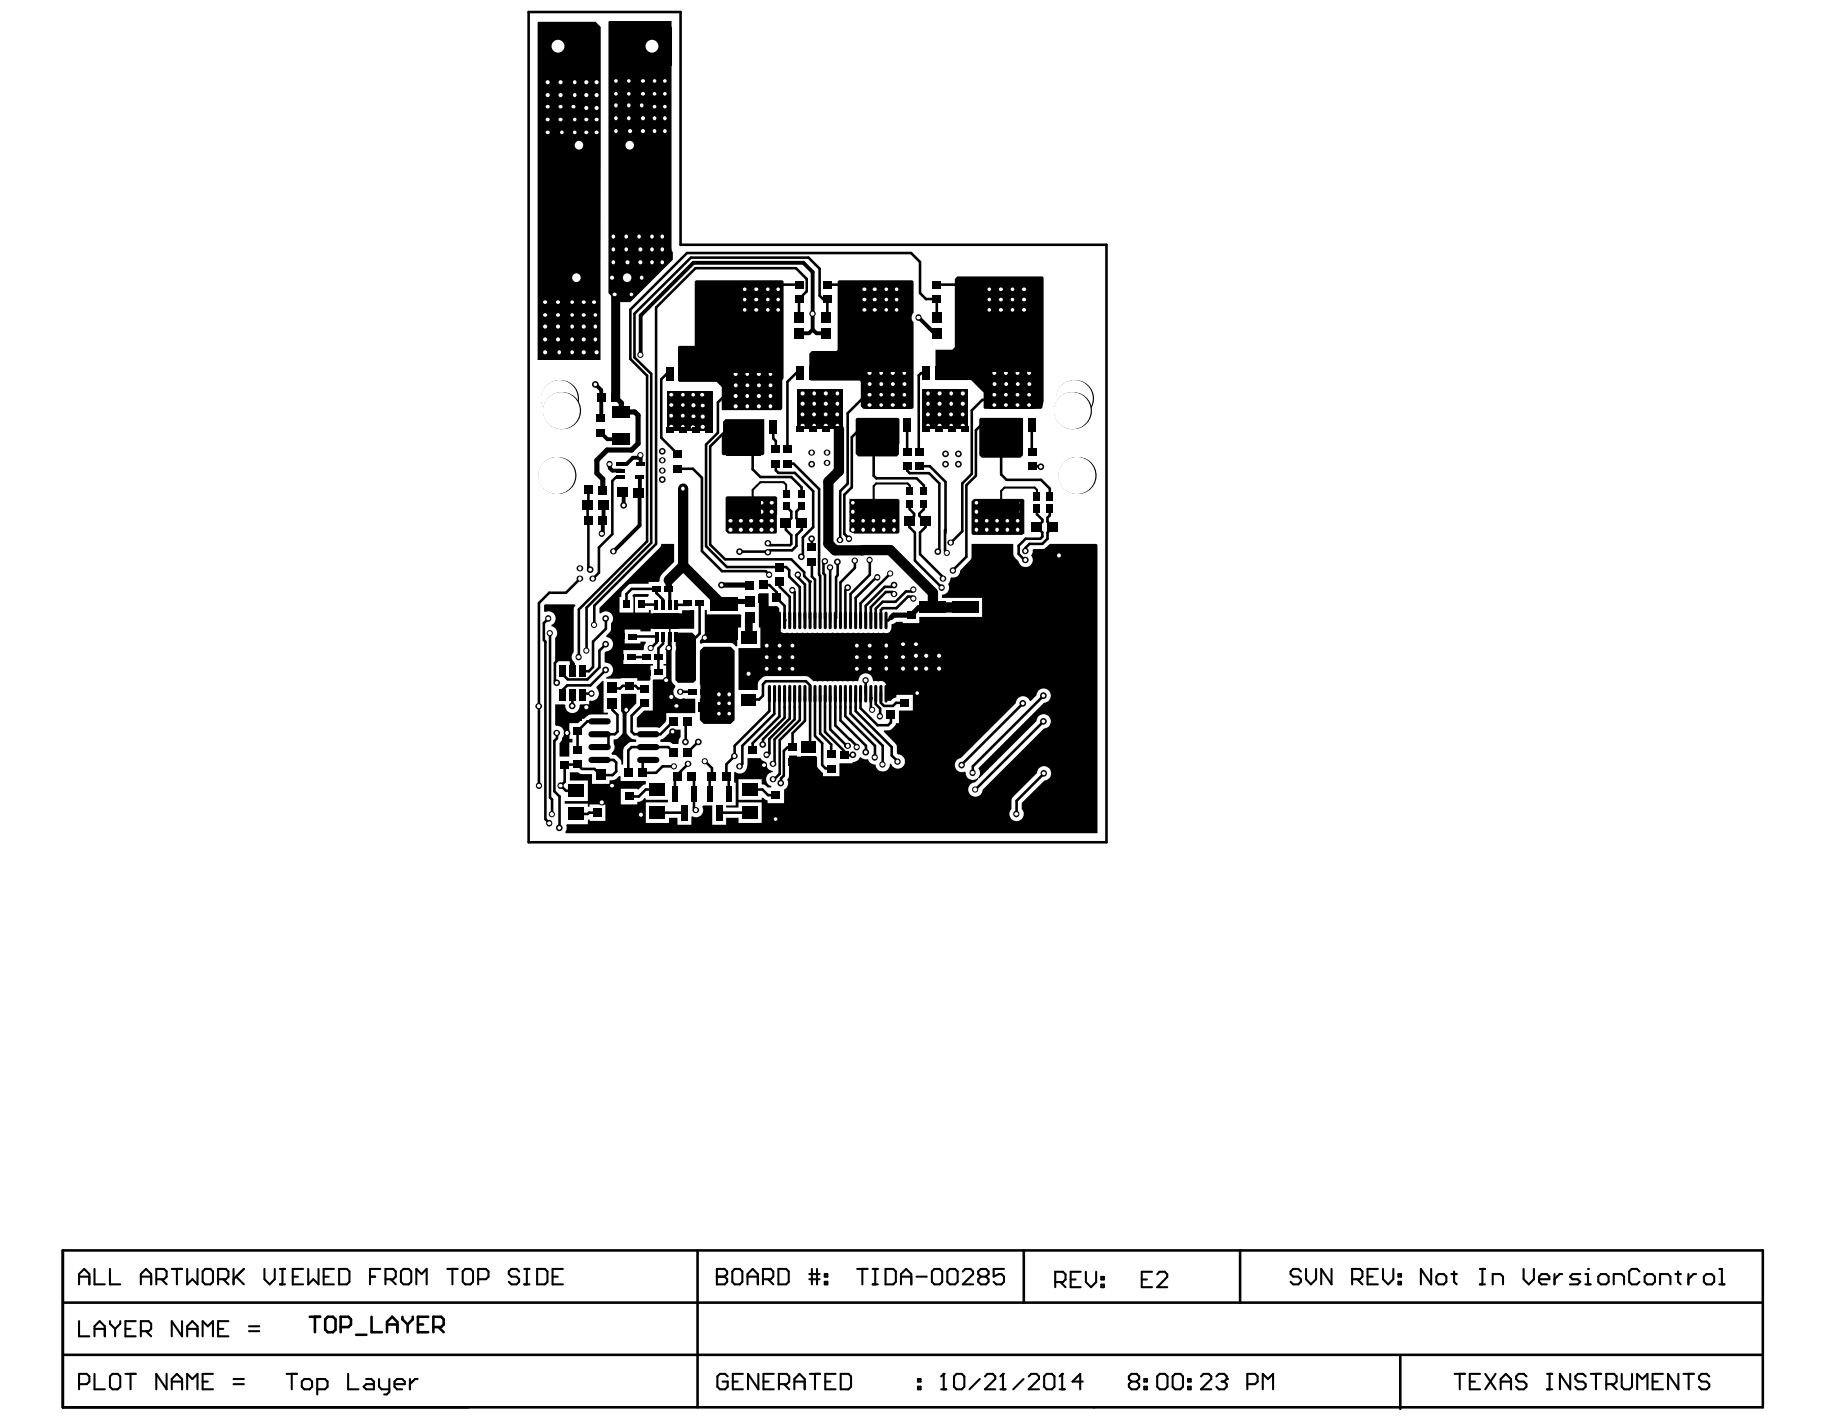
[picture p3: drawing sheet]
<svg xmlns="http://www.w3.org/2000/svg" width="258mm" height="201mm" viewBox="0 0 258 201" stroke-linecap="round" stroke-linejoin="round" font-family="sans-serif">
<g fill="none" stroke="#000" stroke-width=".36">
<path d="M74.6 1.7h21.4v32.8h60.1v84.4h-81.5zM78.8 56.3a.33 .33 0 0 1 .5 .2M94.6 52.8h-.6l-.7 .7v8.3l2.3 2.3M106.5 55h-3.4l-1.8 1.8v4.3l-1.7 1.6v14.4l2.9 2.9h8.4l.4 .5v.9l1.5 1.4v4.5M112.7 44.8v-2.6l1.1-1.1v-1.7l-1.5-1.6h-14.2l-5.5 5.6v33.4l-8.8 8.7v2.7M112.7 40.2h-2.2l-.7 .6M112.9 52.7h-.6l-1.2 1.2v9.5M116.5 44.8l.2-.2v-2.4h-.6l-.5-.5v-3.8l-1.5-1.5h-16.6l-8 7.9v6.1l2.4 2.4v23.8l-9.1 9.2v6M116.7 40.2h4.6l.7 .6M124.9 55.6h-2.6l-2.7 2.7v10l-1.1 1v6.9M130.6 52.7h-.7l-.3 .3v10.8M132.2 44.8v-2.6h-1.6l-.8-.8v-4.4l-1.3-1.3h-31.6l-8 8v7l2.4 2.3v23.4l-9.6 9.6v6.7"/>
<path d="M132.2 40.2h6.7l.7 .6M140.7 56.4h-2.1l-1.5 1.5v9l-1.4 1.3v6.8l-1.5 1.6M83 69.1v2.1l-.1 .1v2l.1 .2v6.6l.3 .3M87.6 67.4h-.7l-.5 .5v7.5l-1.9 1.9v3.5l-.8 .8M95.6 66.2h2.2l1.2 1.2v10.4l2.9 2.8h6.1l.5 .5M103.6 60.2l-.2 .2h-.6l-2.6 2.6v13.9l2.1 2h9.3l1.8 1.8v.6l.8 .8v5.2M104.4 77.8h3.9M106.2 63.5v2.7l1.1 1.1h4.3l1.5 1.5v.9M109.1 60.2v1.7l.3 .3v1.2M109.4 65.4v1l.4 .3h2.3l2.6 2.6v5.1l-1.4 1.4v2.6l-.2 .2M110.9 71.5l.7 .7v.9l-.7 .7v1l.7 .7v1.3l-.2 .1h-2.8l-.2-.3M111.1 65.4h.9l3.6 3.6v12.1l.1 .2v6"/>
<path d="M113.1 71.5l-.7 .7v.9l.7 .7v1l-.7 .7v1.5l-.7 .7h-3.1l-.2 .2M114.5 79.2v2.2l.5 .4v5.5M114.5 76v1.2M116.4 79.2l-.2 .2v1.5l.2 .2v6.2M118.2 79.3v1.9l-.3 .2v5.8l-.1 .1M120.6 79.1v1l-2 2.1v5.1M122.5 60h-.7l-1.6 1.7v7.1l-1.1 1v5.5l.7 .7M122.6 78.9l.1 2.2-2.7 2.7v3.5M123.3 63.5v3.6l.3 .4h5.7l1 1v.8M128 60v3.8M128 65.8v.6l.3 .4h2.8l1.4 1.4v9.5l-.2 .1M128.3 71.1v.8l.7 .6v.3l-.7 .7v.9l.8 .8v3.9l3.8 3.8"/>
<path d="M129.6 65.8h1.6l2.2 2.2v7.2M130.3 71.1v.8l-.6 .6v.3l.7 .7h.2v.9l-.8 .8v3l3.3 3.3v.1M133.4 74.8h-.1v2.9l.3 .3M140.1 60h-1.7l-.7 .7v6.4l-1.4 1.4v10.1l-1.9 1.9M141.2 63.5v3.5l.8 .7h4.9l1.2 1.2v1.1M145.6 60v3.8M145.6 65.8l1.3 .1M146.3 71.7v.9l.7 .7v.3l-.7 .8 .7 .8v.5l-.2 .3h-2.1l-1 1v1.2l.8 .8h.2M148.1 71.7v1l-.3 .3v.6l.7 .8-.7 .8v.8l-.8 .8h-1.8l-.5 .5v.4M77.4 87.3l-.7 .6v2.4l.2 .2v25.1l.6 .6M77.6 89.3v23.2l.3 .3v2.1M80.8 94.6v-1.2l-.6-.5h-1.3l-.6 .7v2.5l.3 .2"/>
<path d="M80.8 97.9v1.7M81.8 81.6l-2 2h-2.3l-1.5 1.5v25.7l.1 .1M82.1 97.9h1.4M85.5 90.9l-.9 .9v2.4l-1.7 1.7h-2.8l-.7-.7v-.5M85.5 94.5l-2.2 2.2h-3.3l-.6 .6v.6M85.5 87.3v1.4l-1.8 1.8v3.6l-.6 .6h-1M86.4 99.3v.9l.7 .7v2.3l-.4 .4h-2.1M86.4 97l.1 .1h1l.3-.3h1.9l.3 .3h.9M88.4 85.3v-1.5l.7-.7h3.5v.6l.9 .9v.8M89.1 92.7h2M89.3 89.8h3.2l.1 .1v.8l-.8 .7M90.6 85.3l2 .1"/>
<path d="M90.9 99.2l-1.8 1.8v2.2l.4 .4h3.7l1.8-1.8M93.5 89.9v.9l-.6 .7v3.4M96 97.6h1.7M97.3 85.3l-1.9 .1M98.7 85.1v4.3l-.5 .5h-2.8M105.6 98.7h1.5l.5-.5v-1.6l.4-.5h5.7l.6 .6v8.5l-.3 .2M107.7 82.6h.8l1.1 1v.8l1.1 1.1v2M108.5 98.2v2.1l-4.9 4.9v1.5l-1.1 1.2v1.7l.3 .4v2.1M109.2 98.2v2.5l-4.5 4.5v2.6l-.3 .3M110 98.2v2.9l-3.8 3.8v1M110 87.5v3.6M110 82v.8l1.4 1.4v3.1"/>
<path d="M110.7 98.2v3.1l-3.1 3v.8M111.4 98.2v3.2l-2.9 2.9v2l-.1 .2h-.2M111.8 83.3l.3 .3v3.9M112.1 98.2v3.3l-2.8 2.8v3.5h-.2M112.6 81.1v.4l1 1v4.8M112.8 98.2v3.4l-2.8 2.8v4.8l-.9 .9M113.6 98.2v3.5l-1.8 1.8v2h-.8l-.4 .5v3.5l-.4 .3v.7M115 98.2v5.7l1 1v3.1l.5 .4h.8M115.7 98.2v5.3l1.6 1.6v1.3M116.4 98.2v5.1l2.7 2.7v.6l1.2-.1M117.1 98.2v4.7l2.2 2.2v.1h.3M117.1 80.1v7.4"/>
<path d="M117.8 98.2v4.2l2.1 2h.1l.9 .9v.1M118.6 98.2v3.4l3.6 3.6v.9M119.3 98.2v2.9l4.1 4.1v1.7M119.6 82.9l-.3 .4v4M120 98.2v2.5l4.5 4.5v2.7M120.7 98.2v2.1l5.1 5.1v1.2l.9 .9M121.4 98.2v1.7l2.4 2.4h1.5l.4-.4v-1M122.1 96v1.9M122.9 97.9v2l.2 .3M123.5 97.8v1.6l.7 .6v1.1M123.8 81.5h-.2l-2.9 2.9v2.9M124.3 97.8v1.4l.4 .4h1.3l.4-.4h1.2"/>
<path d="M125.6 80.9l-4.2 4.2v2.2M125.7 87.2l-.4 .3h-.3M126.2 82.6l-.3 .2h-1.1l-2.7 2.7v1.8M126.2 83.8l-.3-.3h-.9l-2.1 2.2v1.8M127.6 97.1h-1.3l-.8 .8h-.5M128.7 84.2h-.6l-1.6 1.6h-2l-.2 .3v1.4M128.9 83.2l-.2 .3h-.9l-1.5 1.4h-1.8l-1 1v1.6M144.3 99.3l-8.6 8.6v.1M147.2 98.2l-10 9.9v1M78.6 103.4v.8l-.4 .4v7.1l.7 .7v4.4M84.3 114.7h-1.2l-.2 .2h-1.6M84.6 107.2h2l.3 .4v1.3l-.5 .5h-1.7l-.8-.9h-1.8l-.6-.6h-1.8v2.4l-.6 .6 .7 .7h1.5"/>
<path d="M84.6 101.8h-1.7l-1.4 1.4v2.7M85.8 103.6v1.8h-1.2M91.4 107.2l-.7 .1v1.8h1.9l.9-1h1.6M92.7 114.7h3.8h.1M92.7 111.4h-1.6l-1 1h-1.4M95 106.1l-.7-.7h-5.2l-.5 .5v3.2M97 101.8l-.3 .3v2.6M97.1 107.8l-1.6 1.5v.3l-.3 .4v2.4M97.6 109.6l.3 .4v4l.3 .3M98.6 104.7l-1.6 1.4M99.5 107.4l.9 1v1.2l-.3 .4v2.4M105.8 114.7h-4.3"/>
<path d="M105.8 111.4h1.8l.8 .8h1M110.3 110.6l-.1 .1M147.2 101.8l-9.6 9.6M147.3 109.1l-3.9 3.9v1.9M8.9 176.4h239.8v22.2h-239.8zM98.4 176.4v22.2M144.4 176.4v7.4M174.9 176.4v7.4M8.9 183.8h239.8M8.9 191.2h239.7M43.7 185.8h1.5M44.4 185.8v2.2"/>
<path d="M45.9 186.2l.3-.4h.8l.3 .4v1.4l-.3 .4h-.8l-.3-.4zM48.1 187.3h1l.4-.4v-.7l-.4-.4h-1v2.2M50.2 188.4h1.5M52.4 185.8v2.2h1.5M54.6 188v-1.5l.7-.7 .8 .7v1.5M54.6 186.9h1.5M56.8 185.8v.4l.7 .7M57.5 186.9v1.1M58.2 185.8v.4l-.7 .7M59 186.9h.7M60.4 185.8h-1.4v2.2h1.4M61.1 187.3h1.1l.4-.4v-.7l-.4-.4h-1.1v2.2"/>
<path d="M61.9 187.3l.7 .7M197.5 191.4v7.4"/>
</g>
<g fill="none" stroke="#000" stroke-width=".29">
<path d="M110.9 69.7v-1.3l-.4-.4h-3.2l-1.1 1.1v2.8M128.3 69.3v-.8l-.3-.3h-4.4l-.3 .4v3.3M146.3 70v-.9l-.3-.3h-4.3l-.5 .5v2.6M13.3 179.1v2.1h1.5M15.5 179.1v2.1h1.5M24.2 179.1h1.5M25 179.1v2.1M26.4 179.1v2.1l.7-.7 .8 .7v-2.1M28.6 179.4l.4-.3h.7l.3 .3v1.5l-.3 .3h-.7l-.4-.3zM32.9 179.1v2.1M34.4 179.1l-1.5 1.4M37.3 179.1v1.4l.7 .7 .8-.7v-1.4"/>
<path d="M39.5 179.1h.7M39.8 179.1v2.1M42.8 179.1h-1.5v2.1h1.5M43.5 179.1v2.1l.7-.7 .7 .7v-2.1M47.1 179.1h-1.4v2.1h1.4M47.8 179.1h1.1l.4 .3v1.5l-.4 .3h-1.1zM53.7 179.1h-1.5v2.1M56.6 179.4l.3-.3h.7l.4 .3v1.5l-.4 .3h-.7l-.3-.3zM63.1 179.1h1.5M63.8 179.1v2.1M65.3 179.4l.3-.3h.8l.3 .3v1.5l-.3 .3h-.8l-.3-.3zM73.2 179.4l-.3-.3h-.8l-.3 .3v.4l.3 .3h.8l.3 .4v.4l-.3 .3h-.8l-.3-.3"/>
<path d="M74 179.1h.7M74.3 179.1v2.1M75.8 179.1h1.1l.3 .3v1.5l-.3 .3h-1.1zM79.4 179.1h-1.4v2.1h1.4M101.1 179.1h1.1l.4 .3v.4l-.4 .3 .4 .4v.4l-.4 .3h-1.1zM103.6 179.1h.8l.3 .3v1.5l-.3 .3h-.8l-.3-.3v-1.5zM109.8 179.1h1.1l.4 .3v1.5l-.4 .3h-1.1zM114.2 179.8h1.4M114.5 179.1v2.1M115.3 179.1v2.1M116.4 179.8h.3v.3h-.3zM120.9 179.1h1.5"/>
<path d="M121.7 179.1v2.1M123.1 179.1h.7M123.5 179.1v2.1M124.9 179.1h1.1l.4 .3v1.5l-.4 .3h-1.1zM131.5 179.4l.3-.3h.8l.3 .3v1.5l-.3 .3h-.8l-.3-.3zM133.6 179.4l.4-.3h.7l.4 .3v1.5l-.4 .3h-.7l-.4-.3zM135.8 179.4l.4-.3h.7l.4 .3v.4l-1.5 1.4h1.5M141.6 179.1h-1.4v1l.7-.3h.4l.3 .3v.8l-.3 .3h-.8l-.3-.3M152.5 179.5h-1.5v2.1h1.5M153.2 179.5v1.4l.7 .7 .7-.7v-1.4M162.5 179.5h-1.4v2.1h1.4M163.2 179.8l.4-.3h.7l.4 .3v.4l-1.5 1.4h1.5"/>
<path d="M183.5 179.4l-.3-.3h-.8l-.3 .3v.4l.3 .3h.8l.3 .4v.4l-.3 .3h-.8l-.3-.3M184.2 179.1v1.4l.7 .7 .8-.7v-1.4M187.8 179.1v2.1l-1.4-2.1v2.1M194.4 179.1h-1.5v2.1h1.5M195.1 179.1v1.4l.7 .7 .8-.7v-1.4M197.3 179.8h.3v.3h-.3zM201.9 179.1v2.1l-1.5-2.1v2.1M203 179.8h.7l.3 .3v.8l-.3 .3h-.7l-.4-.3v-.8zM204.8 179.8h.7M205.1 179.4v1.5l.4 .3M208.8 179.1h.7M209.1 179.1v2.1"/>
<path d="M214.9 179.1v1.4l.8 .7 .7-.7v-1.4M219.3 179.8v1.4M220.4 179.8h-.4l-.7 .7M222.9 179.8h-1.1l-.3 .3 .3 .4h.8l.3 .4-.3 .3h-1.1M223.7 179.8h.3v1.4M224 179.1h.1M231.3 179.4l-.4-.3h-.7l-.4 .3v1.5l.4 .3h.7l.4-.3M236.4 179.8h.7M236.7 179.4v1.5l.4 .3M238.2 179.8v1.4M239.3 179.8h-.4l-.7 .7M242.5 179.1h.4v2.1"/>
<path d="M11.2 181.2v-1.4l.7-.7 .7 .7v1.4M11.2 186.4v2.2h1.4M11.2 195.3h1l.4-.3v-.8l-.4-.3h-1v2.1M11.2 180.1h1.4M13.3 188.6v-1.4l.8-.8 .7 .8v1.4M13.3 193.9v2.1h1.5M13.3 187.5h1.5M15.5 186.4v.4l.7 .7M15.5 194.2l.4-.3h.7l.4 .3v1.5l-.4 .3h-.7l-.4-.3zM16.2 187.5v1.1M17 186.4v.4l-.8 .7M17.7 187.5h.7"/>
<path d="M17.7 193.9h1.4M18.4 193.9v2.1M19.1 186.4h-1.4v2.2h1.4M19.9 187.8h1.1l.3-.3v-.7l-.3-.4h-1.1v2.2M19.9 181.2v-1.4l.7-.7 .7 .7v1.4M19.9 180.1h1.4M20.6 187.8l.7 .8M22 180.5h1.1l.4-.4v-.7l-.4-.3h-1.1v2.1M22.8 180.5l.7 .7M23.5 193.9v2.1l-1.5-2.1v2.1M24.2 196v-1.4l.8-.7 .7 .7v1.4M24.2 195h1.5"/>
<path d="M25.7 186.4v2.2l-1.5-2.2v2.2M26.4 187.5h1.5M26.4 188.6v-1.4l.7-.8 .8 .8v1.4M26.4 196v-2.1l.7 .7 .8-.7v2.1M28.6 188.6v-2.2l.7 .8 .7-.8v2.2M28.6 195h.7M30 193.9h-1.4v2.1h1.4M30.8 180.5h1.1l.3-.4v-.7l-.3-.3h-1.1v2.1M30.8 187.5h.7M31.5 180.5l.7 .7M32.2 186.4h-1.4v2.2h1.4M32.9 195.3h1.5"/>
<path d="M32.9 194.6h1.5M33.3 180.1l1.1 1.1M35.1 187.8h1.5M35.1 187.2h1.5M39.5 181.2h.7M40.4 193.9h1.5M41.2 193.9v2.1M41.3 180.1h.7M42.6 195l.3-.4h.8l.3 .4v.7l-.3 .3h-.8l-.3-.3zM44.8 196h1l.4-.3v-.7l-.4-.4h-1v2.2M45.7 180.1h.7M49.1 193.9v2.1h1.5"/>
<path d="M51.7 194.6h.7l.3 .4v1h-1l-.4-.3 .4-.4h1M52.2 180.1h.7M53.5 194.6v1.1l.3 .3h1.1M54.4 180.5h1.1l.3-.4v-.7l-.3-.3h-1.1v2.1M54.9 194.6v1.8l-.3 .4h-.4M55.1 180.5l.7 .7M55.7 195.3h1.4v-.3l-.4-.4h-.7l-.3 .4v.7l.3 .3h.7M57.8 194.6v1.4M58.7 181.2v-2.1l.8 .7 .7-.7v2.1M58.9 194.6h-.3l-.8 .7M67.5 180.5h1l.4-.4v-.7l-.4-.3h-1v2.1M74 181.2h.7"/>
<path d="M78 180.1h.7M101.1 180.1h.1M101.1 180.1h1.1M102.7 194.2l-.4-.3h-.7l-.4 .3v1.5l.4 .3h.7l.4-.3v-.7h-.8M103.4 195h.7M104.8 193.9h-1.4v2.1h1.4M105.5 180.1h1.4M105.5 181.2v-1.4l.7-.7 .7 .7v1.4M107 193.9v2.1l-1.5-2.1v2.1M107.6 180.5h1.1l.4-.4v-.7l-.4-.3h-1.1v2.1M107.7 195h.7M108.4 180.5l.7 .7"/>
<path d="M109.2 193.9h-1.5v2.1h1.5M109.9 195.3h1.1l.3-.3v-.8l-.3-.3h-1.1v2.1M110.6 195.3l.7 .7M112.1 195h1.4M112.1 196v-1.4l.7-.7 .7 .7v1.4M114.2 180.5h1.4M114.2 193.9h1.5M115 193.9v2.1M116.4 180.9h.3v.3h-.3zM116.4 195h.8M117.9 193.9h-1.5v2.1h1.5M118.6 193.9h1.1l.4 .3v1.5l-.4 .3h-1.1z"/>
<path d="M123.1 181.2h.7M127.1 181.2v-1.4l.7-.7 .8 .7v1.4M127.1 180.1h1.5M129.3 180.1h1.4M129.5 195.7h.4v.3h-.4zM129.5 194.6h.4v.4h-.4zM132.8 196h.7M133.1 193.9h.1M133.1 193.9v2.1M133.1 193.9l-.3 .3M134.6 194.2l.4-.3h.7l.3 .3v1.5l-.3 .3h-.7l-.4-.3zM138.2 194.6l-1.4 1.4"/>
<path d="M138.4 180.1l-.4 .4v.4l.4 .3h.7l.4-.3v-.4l-.4-.4M138.4 180.1l-.4-.3v-.4l.4-.3h.7l.4 .3v.4l-.4 .3M138.4 180.1h.7M138.9 194.2l.4-.3h.7l.4 .3v.4l-1.5 1.4h1.5M141.1 196h.8M141.5 193.9h.1M141.5 193.9v2.1M141.5 193.9l-.4 .3M144.4 194.6l-1.5 1.4M145.1 194.2l.4-.3h.7l.4 .3v.4l-1.5 1.4h1.5M147.3 194.2l.4-.3h.7l.4 .3v1.5l-.4 .3h-.7l-.4-.3zM148.9 180.9h1.1l.3-.4v-.7l-.3-.3h-1.1v2.1"/>
<path d="M149.5 196h.7M149.6 180.9l.7 .7M149.8 193.9h.1M149.8 193.9v2.1M149.8 193.9l-.3 .3M151 180.5h.7M152.8 195h-1.5l1.1-1.1v2.1M155.4 181.3h.3v.3h-.3zM155.4 180.2h.3v.3h-.3zM159.6 195l-.3-.4v-.4l.3-.3h.7l.4 .3v.4l-.4 .4M159.6 195l-.3 .3v.4l.3 .3h.7l.4-.3v-.4l-.4-.3M159.6 195h.7"/>
<path d="M161.1 180.5h.7M161.4 195.7h.4v.3h-.4zM161.4 194.6h.4v.4h-.4zM163.2 194.2l.4-.3h.7l.4 .3v1.5l-.4 .3h-.7l-.4-.3zM165.4 194.2l.4-.3h.7l.4 .3v1.5l-.4 .3h-.7l-.4-.3zM167.6 195.7h.4v.3h-.4zM167.6 194.6h.4v.4h-.4zM169.4 194.2l.4-.3h.7l.4 .3v.4l-1.5 1.4h1.5M171.6 194.2l.4-.3h.7l.4 .3v.4M172.3 195h.4M172.7 195l.4 .3v.4l-.4 .3h-.7l-.4-.3M173.1 194.6h.1"/>
<path d="M173.1 194.6l-.4 .4M176 195.3h1.1l.3-.3v-.8l-.3-.3h-1.1v2.1M178.1 196v-2.1l.8 .7 .7-.7v2.1M190.7 180.5h1.1l.4-.4v-.7l-.4-.3h-1.1v2.1M191.5 180.5l.7 .7M192.9 180.1h.8M197.3 180.9h.3v.3h-.3zM205.2 193.9h1.5M205.9 193.9v2.1M207.3 195h.8M208.8 181.2h.7M208.8 193.9h-1.5v2.1h1.5"/>
<path d="M209.5 193.9l1.5 2.1M210.6 181.2v-1.4h1.1l.3 .3v1.1M211 193.9l-1.5 2.1M211.7 195h1.5M211.7 196v-1.4l.7-.7 .8 .7v1.4M215.3 194.2l-.3-.3h-.8l-.3 .3v.4l.3 .4h.8l.3 .3v.4l-.3 .3h-.8l-.3-.3M217.1 180.5h1.5v-.4l-.4-.3h-.7l-.4 .3v.8l.4 .3h.7M218.2 193.9h.8M218.2 196h.8M218.6 193.9v2.1M221.5 193.9v2.1l-1.4-2.1v2.1M223.7 181.2h.7"/>
<path d="M223.7 194.2l-.4-.3h-.7l-.4 .3v.4l.4 .4h.7l.4 .3v.4l-.4 .3h-.7l-.4-.3M224.4 193.9h1.5M225.1 193.9v2.1M225.5 180.1l.3-.3h.8l.3 .3v.8l-.3 .3h-.8l-.3-.3zM226.6 195.3h1.1l.4-.3v-.8l-.4-.3h-1.1v2.1M227.3 195.3l.8 .7M227.7 181.2v-1.4h1l.4 .3v1.1M228.8 193.9v1.8l.3 .3h.8l.3-.3v-1.8M231 196v-2.1l.7 .7 .7-.7v2.1M232 180.1l.4-.3h.7l.4 .3v.8l-.4 .3h-.7l-.4-.3zM233.1 195h.8M234.2 181.2v-1.4h1.1l.3 .3v1.1"/>
<path d="M234.6 193.9h-1.5v2.1h1.5M236.8 193.9v2.1l-1.5-2.1v2.1M237.5 193.9h1.5M238.2 193.9v2.1M240.4 180.1l.3-.3h.8l.3 .3v.8l-.3 .3h-.8l-.3-.3zM241.1 194.2l-.3-.3h-.8l-.3 .3v.4l.3 .4h.8l.3 .3v.4l-.3 .3h-.8l-.3-.3M242.5 181.2h.8"/>
</g>
<g fill="#000">
<path d="M75.8 3.1h.1h8.1l.7 .7v47h-8.9zM85.8 3.1l.1-.1h8.8v32.1l.2 .5v1l-6 6h-1.8l-1.3-1.2zM98 39.7l.2-.2h12.2l.1 .2v13.7l-.1 .5v3.7l-.2 .3h-8.4v-3.3l-.7-.7h-5.3l-.2-.2v-4.8l.2-.1h2.2zM118.2 39.7l.1-.2h10.4l.2 .2v4.4a.96 .96 0 0 0 0 1.4v12l-.2 .2h-6.9l-.4-.4v-3.4l-.1-.2h-6.9l-.2-.2v-3.6l.3-.4h3.5l.2-.2zM134.7 39.4l.4-.4h11.9l.2 .2v17.4l-.2 .9-.1 .2h-8l-.1-.1v-2.2l-1.8-1.8h-5v-4.3h2.3l.4-.3zM120.7 59.1l.2-.1h5.8l.2 .1-.1 5-.3 .3h-5.4l-.4-.4zM138.1 59.1l.2-.1h5.8l.2 .1v5.1l-.3 .4h-5.5l-.4-.4zM93.3 76.8h1.8v2.5l-1.7 1.7a1.3 1.3 0 0 0-.3 1l-.2 .1h-1.4v.3h-2.4a2.09 2.09 0 0 0-1.4 1.4v.4h-.3v2.2h2v-2.2l-.2-.2 .2-.2h2.1v.3l-.1 .1h-1.8v2.2h1.9v-.3h.3v.4h4.4v-.4h1.7v2.5l-.1 .2-3.2-.1v2.4h.1l.1 .2-.1 4.7 .1 .2 .4 .5 .1 .2a1 1 0 0 0-.1 1.3 1 1 0 0 0 1.3 .3l.1 .1h1.5v2h-4.2v1.3l-.9 .8-.4-.1h-2.8v-1.3l1.1-1h1.2v-4.3l.1-.1h1.8v-2h-.4v-.2h.4v-2l-.2-.1 .4-.5h.2v-2.4h-2.6v.4h-1.5v-.3h-2.2v2h2.2v-.3h.8v.2a.96 .96 0 0 0-.2 .9l-.2 .1h-2.8v2h4.2v.2h-.3v2l-.2 .2h-1.7v-.4l-4.4 .1 .1-.3a1 1 0 0 0 .9-1.1 1 1 0 0 0-1.1-.9l-.1-.1v-1.3l.2-.2a1 1 0 0 0 1-.9 1 1 0 0 0-.9-1.1l-.1-.2a1.48 1.48 0 0 0 .7-1.7 1 1 0 0 0 0-1.5 1 1 0 0 0-1.5 .1l-.1-.1v-.7l8.5-8.5 .1-.3zM102 59.5l.4-.4h5.4v4.9l-.2 .2h-5.6l-.2-.2v-2.4l.2-.5zM102.4 70.2l.1-.2h6.9l.2 .2v5l-.2 .1h-6.7l-.3-.4zM119.8 70.4h6.9l.2 .2v4.5l-.2 .2h-6.2l-.7-.3zM137.1 70.8l.3-.4h6.9l.2 .2v4.7l-.3 .2h-7l-.1-.2z"/>
<path d="M76.8 85.4l.1-.1h4.2l.1 .2-.2 .2-.1 .3v6a.97 .97 0 0 0 .2 1.6v1.6h-.7v-1.9h-2.1v-3.3a.99 .99 0 0 0-.5-1.6v-.2a1 1 0 0 0 .5-1.4 1 1 0 0 0-1.4-.4l-.1-.1zM78.3 99.4h1.3l.2 .1a.99 .99 0 0 0 1 1.1 .99 .99 0 0 0 .9-1.1l.2-.1h1.2v-.4l.2-.1a1 1 0 0 0 1.1-.6 1 1 0 0 0-.3-1.2v-.2l.9-.8h.1v4.5h.6l.1 .1-2.6 .1-.7 .4-.9 .8h-1.3v2.3h.5v.5h-.5v2h-1.4v-2a.69 .69 0 0 0 .4-.7 .99 .99 0 0 0 .2-1.1 .99 .99 0 0 0-1-.6l-.2-.1zM87.6 97.9h2.2v1.4l-1.4 1.4v2.5a1.33 1.33 0 0 0 1.3 1.1l.1 .1-.1 .3h-.6a1.61 1.61 0 0 0-1.2 1.2v2h-.2a1.31 1.31 0 0 0-1.4-1.4v-.2a1.01 1.01 0 0 0 .3-1.4v-.6a1.34 1.34 0 0 0 1.2-1.1v-2.3v-.3l-.2-.2zM95.3 89.3h2.3l.6 .5v6.2l-.4 .3h-2.2l-.3-.3v-4.1l.1-.5zM99.4 86.1h.3v.6h4.8l.1 .1-.1 1.7h-.5v2.7h-.2l-.3-.3-.4-.2h-3.8l-.4 .2-.2-.1v-.4l.5-.5 .2-.5zM98.7 91.8l.6-.5h3.8l.5 .5v9.8l-.5 .6h-3.8l-.6-.6v-3h.1zM93.1 104.4l.6-.3 1.2-1.1h1.1v1a.9 .9 0 0 0-.2 .9l-.2 .1h-.7l-.3-.3h-1.4z"/>
<path d="M80.4 109h1.2l.2 .2h.3h1.4v1.4h2.5v-.5l.7-.1 .7-.5 .1 .1v.6h3.6v.5h-.3l-.7 .7-.2-.1h-2.3v2.2h2.3v-.3a1.08 1.08 0 0 0 1-.6l.2 .1v.2h3.1v.3h-3.1v2.9h3.3v-.7h1.2v1h1.9v-1.1l.2-.1 .2 .1a1 1 0 0 0 1.1-.4 1 1 0 0 0 .1-1.1l.1-.1h1.3v2.7h1.9v-1h1.8v.7h3.3v-2.9h-3.3v.8h-1.8v-.3h1.4v-3.3h-.2v-1.4l.1-.1a1.03 1.03 0 0 0 1.2 .1 1.03 1.03 0 0 0 .5-.9l.1-1.1h1.8l.2 .2 .5 .3 .1 .3a.99 .99 0 0 0 .9 1v.1l-.2 .1a1.01 1.01 0 0 0-.7 1 1.01 1.01 0 0 0 .7 .9v.2h-.5a.83 .83 0 0 0-.8-.4v-.7h-3.3v2.9h3.3v-.3l.1-.1 .5 .4h.2v.4h2.3v-1.9a1.08 1.08 0 0 0 .5-1.4l.2-.3v-.2v-2.9h1.1v.2h2.9v1.2a1.72 1.72 0 0 0 .8 1.1v.4h2.3v-1.8h1.8l.1-.2a.99 .99 0 0 0 1-.6h.1a1.11 1.11 0 0 0 1.1 .2 .96 .96 0 0 0 1 .8 1 1 0 0 0 1 1 1 1 0 0 0 1-1.1l.2-.1 .1 .3a1 1 0 0 0 1.7 0 1 1 0 0 0-.8-1.5l-.2-.2v-1.2l-1.8-1.9v-.1a1.44 1.44 0 0 0 1.7-1.1h.4v-1.7h2v-2.2h-2.3v.3l-.6 .2-.2 .3h-.7v-2a.73 .73 0 0 0-.3-.7 .73 .73 0 0 0-.8 0l-.6-.1-.2-.1a1.02 1.02 0 0 0-1-1 1.02 1.02 0 0 0-1 1l-.1 .1h-.3a.66 .66 0 0 1-.7 0 .66 .66 0 0 1-.7 0 .6 .6 0 0 1-.7 0l-.4 .1a.66 .66 0 0 0-.7 0 .66 .66 0 0 0-.7 0 .6 .6 0 0 0-.7 0 .66 .66 0 0 0-.8 0l-.5-.1-.6-.5-.5-.2-6 .1a1.63 1.63 0 0 0-.8 1.9h-2.7l-.1-5.8 .1-.2h3.1v-2.9h-.2v-4.8h1.3v1.8h1.2l.3 .3 .1 3.1a.74 .74 0 0 0 1 .3 .66 .66 0 0 0 .8 0 .6 .6 0 0 0 .7 0 .66 .66 0 0 0 .7 0 .66 .66 0 0 0 .7 0 .6 .6 0 0 0 .7 0 .66 .66 0 0 0 .7 0 .66 .66 0 0 0 .8 0 .6 .6 0 0 0 .7 0 .66 .66 0 0 0 .7 0 .66 .66 0 0 0 .7 0 .6 .6 0 0 0 .7 0 .66 .66 0 0 0 .7 0 .66 .66 0 0 0 .7 0 .66 .66 0 0 0 .8 0 .6 .6 0 0 0 .7 0 .66 .66 0 0 0 .7 0 .66 .66 0 0 0 .7 0 .6 .6 0 0 0 .7 0 .66 .66 0 0 0 .7 0 .73 .73 0 0 0 .8 .1 .73 .73 0 0 0 .4-.7v-.5l.6-.4h1v.2h2.3v-.8h8.8v-2.7h-5.6v-.5h.2a1.03 1.03 0 0 0 .7-1.5l.4-.9a.98 .98 0 0 0 1.3-1l1.5-1.6 .1-2.1h5.8l.1 .1-.1 1.3a2.17 2.17 0 0 0 .8 1.1 1.01 1.01 0 0 0 1.4 .6 1.01 1.01 0 0 0 .3-1.5 .77 .77 0 0 0 .3-.8l.1-.1 1.5-.1 .8-.6h6.6l.1 .1v40.7h-75l-.1-.2a.89 .89 0 0 0 .2-.9l.1-.2h2.9v-.6l.2-.1 .1 .2h2.2v-2.3h-2.2l-.1 .3-.1 .1-.1-.5h-3.2v-.4h3.2v-2.9h-2.5zM143.6 98.5l-.3 .7-7.8 7.8a1 1 0 0 0-.8 1.3 1 1 0 0 0 1.4 .6l.1 .1a1.01 1.01 0 0 0 .6 1 1.01 1.01 0 0 0 1.1-.2l.1 .1-.4 .5a1.02 1.02 0 0 0-1 1 1.02 1.02 0 0 0 1 1 1.02 1.02 0 0 0 1-1l8.7-8.6a1.02 1.02 0 0 0 1-1 1.02 1.02 0 0 0-1.1-1 1.02 1.02 0 0 0-1 1l-8.1 8-.1-.1a.92 .92 0 0 0 0-1.3l9.3-9.2a1.02 1.02 0 0 0 1-1.1 1.02 1.02 0 0 0-1.1-1 1.02 1.02 0 0 0-1 1l-.8 .8h-.1a1.03 1.03 0 0 0-1.7-.4zM146.6 108.4l-.3 .7-3.6 3.6v1.5a1.01 1.01 0 0 0 0 1.4 1.01 1.01 0 0 0 1.4 0 1.01 1.01 0 0 0 0-1.4v-.9l3.2-3.2a1.01 1.01 0 0 0 .9-1.4 1.01 1.01 0 0 0-1.6-.3z"/>
<circle cx="83.8" cy="88.2" r=".18"/>
<circle cx="92.9" cy="94.9" r=".18"/>
<circle cx="101.8" cy="82.6" r=".47"/>
<circle cx="110.7" cy="87.5" r=".18"/>
<circle cx="114.2" cy="82.1" r=".18"/>
<circle cx="122.9" cy="98.5" r=".18"/>
<circle cx="125.1" cy="91.1" r=".36"/>
<circle cx="125.1" cy="94.4" r=".36"/>
<circle cx="125.1" cy="92.7" r=".36"/>
<circle cx="79.7" cy="107.9" r=".18"/>
</g>
<g fill="none" stroke="#000" stroke-width=".54">
<path d="M84 54.2l.8 .8v4h-.1M114.6 46.5l.6 .5h1.3M114.6 46.5l-.5 .5h-1.4M114.6 46.5v-8.1l-1.3-1.3h-15.5l-7.4 7.4v5.6M129.6 44.8l2.2 2.2h.4M84.7 61.1l1 .9h2M85.1 71.3v2l-.1 .2v1.7l-.1 .1M86 65.5v.5l.4 .4h1.2M87.6 65.5h.8l.9-.9h.7l.4-.4v1.2l-.1 .1M88 69.5v1.8M90.3 67.4l-.1 6.7-3.6 3.7M82.8 99.8v.9l-.5 .4h-.8"/>
<path d="M88.7 98.8v1l-.3 .4M94.5 89.9v1.4l-.1 .1M94.7 98.3v.2l-1 1v2l-.2 .3h-2.1M95.5 99.6l.1 .2h1.5M105.6 93.3v1.8M80 103.4v.6l-.3 .3v1.6M84.9 113.2h1.1l.3 .3v1.2M86.4 110.9l-.8 .7h-.9M88.7 114.4h1.2l.6 .6M106.2 107.9l1.6 .1M109.4 114.2v1.4"/>
</g>
<path d="M86.7 41.5l.2 .2M86.9 56.1l.8 .8v1.2h1.8l.5 .5v4l-.9 .9h-3.4l-1.5 1.5v1.8l.8 .8v1.5M101.8 82.6h3.9M102.2 89.3h-2.1l-.6 .7M102.2 84.9h3.6M105.6 95.1v1.4M127.4 94.4v2.6l.2 .1M129.4 97.8v2.4l-.7 .7h-1M131.6 85.7h-2l-1.1 1.1h-2.4l-.4 .4" fill="none" stroke="#000" stroke-width=".73"/>
<path d="M94.3 83.1l.2 .1v2.2" fill="none" stroke="#000" stroke-width=".44"/>
<path d="M94.3 81.9v1.2" fill="none" stroke="#000" stroke-width=".91"/>
<path d="M105.6 87.1v2.9" fill="none" stroke="#000" stroke-width="1.1"/>
<path d="M96.4 79.8l5.3 5.4h.5M96.4 68.9v10.9M96.4 79.8l-2.1 2.1M118.3 60.6v5.9l-1.4 1.5v8.7l.9 1 7.8-.1 6 6v2.1h4.5" fill="none" stroke="#000" stroke-width="1.5"/>
<path d="M86.9 41.7v14.4" fill="none" stroke="#000" stroke-width="1.3"/>
<g fill="#000">
<path d="M94 55.2h6.5v5.5h-6.5z" fill-rule="evenodd"/>
<path d="M103.1 52.3h6.5v5.5h-6.5z" fill-rule="evenodd"/>
<path d="M112.4 55h6.5v5.5h-6.5z" fill-rule="evenodd"/>
<path d="M122 52.1h6.5v5.6h-6.5z" fill-rule="evenodd"/>
<path d="M130.1 55h6.5v5.5h-6.5z" fill-rule="evenodd"/>
<path d="M139.6 52.1h6.5v5.6h-6.5z" fill-rule="evenodd"/>
</g>
<circle cx="101.8" cy="82.6" r=".25" fill="#fff"/>
<circle cx="96.4" cy="68.9" r=".45" fill="#000"/>
<circle cx="96.3" cy="68.9" r=".27" fill="#fff"/>
<circle cx="86.5" cy="77.8" r=".45" fill="#000"/>
<circle cx="86.5" cy="77.8" r=".27" fill="#fff"/>
<circle cx="112.5" cy="81.1" r=".46" fill="#000"/>
<circle cx="112.6" cy="81.1" r=".26" fill="#fff"/>
<circle cx="114.5" cy="63.9" r=".45" fill="#000"/>
<circle cx="114.5" cy="63.9" r=".27" fill="#fff"/>
<circle cx="146.8" cy="65.9" r=".47" fill="#000"/>
<circle cx="146.8" cy="65.9" r=".25" fill="#fff"/>
<circle cx="135.2" cy="65.5" r=".47" fill="#000"/>
<circle cx="135.2" cy="65.5" r=".25" fill="#fff"/>
<circle cx="133.4" cy="65.5" r=".47" fill="#000"/>
<circle cx="133.4" cy="65.5" r=".25" fill="#fff"/>
<circle cx="135.2" cy="64" r=".47" fill="#000"/>
<circle cx="135.2" cy="64" r=".25" fill="#fff"/>
<circle cx="133.4" cy="64" r=".47" fill="#000"/>
<circle cx="133.4" cy="64" r=".25" fill="#fff"/>
<circle cx="116.7" cy="63.9" r=".45" fill="#000"/>
<circle cx="116.7" cy="63.9" r=".27" fill="#fff"/>
<circle cx="116.7" cy="65.3" r=".45" fill="#000"/>
<circle cx="116.7" cy="65.3" r=".27" fill="#fff"/>
<circle cx="114.5" cy="65.5" r=".47" fill="#000"/>
<circle cx="114.5" cy="65.5" r=".25" fill="#fff"/>
<circle cx="103" cy="73.5" r=".45" fill="#000"/>
<circle cx="103.1" cy="73.5" r=".27" fill="#fff"/>
<circle cx="104.5" cy="73.5" r=".45" fill="#000"/>
<circle cx="104.5" cy="73.5" r=".27" fill="#fff"/>
<circle cx="105.9" cy="73.5" r=".45" fill="#000"/>
<circle cx="106" cy="73.5" r=".27" fill="#fff"/>
<circle cx="107.4" cy="73.5" r=".45" fill="#000"/>
<circle cx="107.4" cy="73.5" r=".27" fill="#fff"/>
<circle cx="108.8" cy="73.5" r=".45" fill="#000"/>
<circle cx="108.9" cy="73.5" r=".27" fill="#fff"/>
<circle cx="105.9" cy="70.9" r=".45" fill="#000"/>
<circle cx="106" cy="70.9" r=".27" fill="#fff"/>
<circle cx="104.5" cy="70.9" r=".45" fill="#000"/>
<circle cx="104.5" cy="70.9" r=".27" fill="#fff"/>
<circle cx="103" cy="70.9" r=".45" fill="#000"/>
<circle cx="103.1" cy="70.9" r=".27" fill="#fff"/>
<circle cx="139.2" cy="70.9" r=".47" fill="#000"/>
<circle cx="139.2" cy="70.9" r=".25" fill="#fff"/>
<circle cx="140.7" cy="70.9" r=".47" fill="#000"/>
<circle cx="140.7" cy="70.9" r=".25" fill="#fff"/>
<circle cx="142.1" cy="70.9" r=".47" fill="#000"/>
<circle cx="142.1" cy="70.9" r=".25" fill="#fff"/>
<circle cx="143.6" cy="73.5" r=".47" fill="#000"/>
<circle cx="143.6" cy="73.5" r=".25" fill="#fff"/>
<circle cx="142.1" cy="73.5" r=".47" fill="#000"/>
<circle cx="142.1" cy="73.5" r=".25" fill="#fff"/>
<circle cx="140.7" cy="73.5" r=".47" fill="#000"/>
<circle cx="140.7" cy="73.5" r=".25" fill="#fff"/>
<circle cx="139.2" cy="73.5" r=".47" fill="#000"/>
<circle cx="139.2" cy="73.5" r=".25" fill="#fff"/>
<circle cx="137.7" cy="73.5" r=".47" fill="#000"/>
<circle cx="137.7" cy="73.5" r=".25" fill="#fff"/>
<circle cx="137.7" cy="70.9" r=".47" fill="#000"/>
<circle cx="137.7" cy="70.9" r=".25" fill="#fff"/>
<circle cx="120.3" cy="70.9" r=".47" fill="#000"/>
<circle cx="120.3" cy="70.9" r=".25" fill="#fff"/>
<circle cx="121.8" cy="70.9" r=".47" fill="#000"/>
<circle cx="121.8" cy="70.9" r=".25" fill="#fff"/>
<circle cx="123.2" cy="70.9" r=".47" fill="#000"/>
<circle cx="123.2" cy="70.9" r=".25" fill="#fff"/>
<circle cx="124.7" cy="70.9" r=".47" fill="#000"/>
<circle cx="124.7" cy="70.9" r=".25" fill="#fff"/>
<circle cx="126.1" cy="70.9" r=".47" fill="#000"/>
<circle cx="126.1" cy="70.9" r=".25" fill="#fff"/>
<circle cx="126.1" cy="73.5" r=".47" fill="#000"/>
<circle cx="126.1" cy="73.5" r=".25" fill="#fff"/>
<circle cx="124.7" cy="73.5" r=".47" fill="#000"/>
<circle cx="124.7" cy="73.5" r=".25" fill="#fff"/>
<circle cx="123.2" cy="73.5" r=".47" fill="#000"/>
<circle cx="123.2" cy="73.5" r=".25" fill="#fff"/>
<circle cx="121.8" cy="73.5" r=".47" fill="#000"/>
<circle cx="121.8" cy="73.5" r=".25" fill="#fff"/>
<circle cx="120.3" cy="73.5" r=".47" fill="#000"/>
<circle cx="120.3" cy="73.5" r=".25" fill="#fff"/>
<circle cx="90.4" cy="115" r=".44" fill="#000"/>
<circle cx="90.4" cy="115" r=".29" fill="#fff"/>
<circle cx="84.9" cy="113.2" r=".44" fill="#000"/>
<circle cx="84.9" cy="113.2" r=".29" fill="#fff"/>
<circle cx="94.9" cy="103.2" r=".47" fill="#000"/>
<circle cx="94.9" cy="103.2" r=".25" fill="#fff"/>
<circle cx="117.7" cy="91.8" r=".35" fill="#000"/>
<circle cx="117.7" cy="91.8" r=".15" fill="#fff"/>
<circle cx="119.5" cy="91.8" r=".35" fill="#000"/>
<circle cx="119.5" cy="91.8" r=".15" fill="#fff"/>
<circle cx="119.5" cy="93.6" r=".35" fill="#000"/>
<circle cx="119.5" cy="93.7" r=".15" fill="#fff"/>
<circle cx="117.7" cy="93.6" r=".35" fill="#000"/>
<circle cx="117.7" cy="93.7" r=".15" fill="#fff"/>
<circle cx="115.8" cy="93.6" r=".35" fill="#000"/>
<circle cx="115.8" cy="93.7" r=".15" fill="#fff"/>
<circle cx="113.9" cy="93.6" r=".34" fill="#000"/>
<circle cx="114" cy="93.7" r=".15" fill="#fff"/>
<circle cx="113.9" cy="91.8" r=".34" fill="#000"/>
<circle cx="114" cy="91.8" r=".15" fill="#fff"/>
<circle cx="115.8" cy="91.8" r=".35" fill="#000"/>
<circle cx="115.8" cy="91.8" r=".15" fill="#fff"/>
<circle cx="127.4" cy="92.7" r=".45" fill="#000"/>
<circle cx="127.4" cy="92.7" r=".27" fill="#fff"/>
<circle cx="127.4" cy="90.9" r=".45" fill="#000"/>
<circle cx="127.4" cy="90.9" r=".27" fill="#fff"/>
<circle cx="129.2" cy="92.5" r=".44" fill="#000"/>
<circle cx="129.2" cy="92.5" r=".29" fill="#fff"/>
<circle cx="125.1" cy="94.4" r=".45" fill="#000"/>
<circle cx="125" cy="94.4" r=".27" fill="#fff"/>
<circle cx="125" cy="92.7" r=".45" fill="#000"/>
<circle cx="125" cy="92.7" r=".27" fill="#fff"/>
<circle cx="125.1" cy="91.1" r=".45" fill="#000"/>
<circle cx="125" cy="91.1" r=".27" fill="#fff"/>
<circle cx="137.6" cy="111.4" r=".44" fill="#000"/>
<circle cx="137.6" cy="111.4" r=".29" fill="#fff"/>
<circle cx="126.6" cy="107.5" r=".45" fill="#000"/>
<circle cx="126.6" cy="107.5" r=".27" fill="#fff"/>
<circle cx="124.5" cy="107.9" r=".44" fill="#000"/>
<circle cx="124.5" cy="107.9" r=".28" fill="#fff"/>
<circle cx="109.4" cy="115.6" r=".47" fill="#000"/>
<circle cx="109.4" cy="115.6" r=".25" fill="#fff"/>
<circle cx="99.1" cy="58.8" r=".44" fill="#000"/>
<circle cx="99.1" cy="58.8" r=".29" fill="#fff"/>
<circle cx="99.1" cy="57.2" r=".45" fill="#000"/>
<circle cx="99.2" cy="57.2" r=".27" fill="#fff"/>
<circle cx="99" cy="55.7" r=".45" fill="#000"/>
<circle cx="99.1" cy="55.7" r=".27" fill="#fff"/>
<circle cx="97.7" cy="60.3" r=".45" fill="#000"/>
<circle cx="97.8" cy="60.3" r=".27" fill="#fff"/>
<circle cx="97.8" cy="58.7" r=".45" fill="#000"/>
<circle cx="97.8" cy="58.7" r=".27" fill="#fff"/>
<circle cx="97.8" cy="57.2" r=".44" fill="#000"/>
<circle cx="97.8" cy="57.2" r=".29" fill="#fff"/>
<circle cx="97.8" cy="55.7" r=".47" fill="#000"/>
<circle cx="97.8" cy="55.7" r=".25" fill="#fff"/>
<circle cx="77.3" cy="11.6" r=".44" fill="#000"/>
<circle cx="77.3" cy="11.6" r=".29" fill="#fff"/>
<circle cx="77.3" cy="13.4" r=".44" fill="#000"/>
<circle cx="77.3" cy="13.4" r=".29" fill="#fff"/>
<circle cx="76" cy="110.9" r=".45" fill="#000"/>
<circle cx="76" cy="110.9" r=".27" fill="#fff"/>
<circle cx="79.1" cy="110.9" r=".45" fill="#000"/>
<circle cx="79.1" cy="110.9" r=".27" fill="#fff"/>
<circle cx="76" cy="99.7" r=".45" fill="#000"/>
<circle cx="76" cy="99.7" r=".27" fill="#fff"/>
<circle cx="77.8" cy="114.9" r=".44" fill="#000"/>
<circle cx="77.8" cy="114.9" r=".29" fill="#fff"/>
<circle cx="77.5" cy="116.2" r=".45" fill="#000"/>
<circle cx="77.5" cy="116.2" r=".27" fill="#fff"/>
<circle cx="77.6" cy="89.3" r=".44" fill="#000"/>
<circle cx="77.6" cy="89.3" r=".29" fill="#fff"/>
<circle cx="77.3" cy="87.3" r=".45" fill="#000"/>
<circle cx="77.4" cy="87.3" r=".27" fill="#fff"/>
<circle cx="78.9" cy="116.8" r=".47" fill="#000"/>
<circle cx="78.9" cy="116.8" r=".25" fill="#fff"/>
<circle cx="95.1" cy="108.1" r=".44" fill="#000"/>
<circle cx="95.1" cy="108.1" r=".29" fill="#fff"/>
<circle cx="104.3" cy="108.1" r=".45" fill="#000"/>
<circle cx="104.3" cy="108.1" r=".27" fill="#fff"/>
<circle cx="103.6" cy="106.7" r=".45" fill="#000"/>
<circle cx="103.6" cy="106.7" r=".27" fill="#fff"/>
<circle cx="139.6" cy="40.8" r=".47" fill="#000"/>
<circle cx="139.6" cy="40.8" r=".25" fill="#fff"/>
<circle cx="139.6" cy="42.3" r=".47" fill="#000"/>
<circle cx="139.6" cy="42.3" r=".25" fill="#fff"/>
<circle cx="139.6" cy="43.7" r=".47" fill="#000"/>
<circle cx="139.6" cy="43.7" r=".25" fill="#fff"/>
<circle cx="142.8" cy="43.7" r=".47" fill="#000"/>
<circle cx="142.8" cy="43.7" r=".25" fill="#fff"/>
<circle cx="141.2" cy="40.8" r=".45" fill="#000"/>
<circle cx="141.2" cy="40.8" r=".27" fill="#fff"/>
<circle cx="142.8" cy="40.8" r=".47" fill="#000"/>
<circle cx="142.8" cy="40.8" r=".25" fill="#fff"/>
<circle cx="144.4" cy="40.8" r=".45" fill="#000"/>
<circle cx="144.5" cy="40.8" r=".27" fill="#fff"/>
<circle cx="144.4" cy="42.3" r=".45" fill="#000"/>
<circle cx="144.5" cy="42.3" r=".27" fill="#fff"/>
<circle cx="141.2" cy="42.3" r=".45" fill="#000"/>
<circle cx="141.2" cy="42.3" r=".27" fill="#fff"/>
<circle cx="142.8" cy="42.3" r=".47" fill="#000"/>
<circle cx="142.8" cy="42.3" r=".25" fill="#fff"/>
<circle cx="141.2" cy="43.7" r=".45" fill="#000"/>
<circle cx="141.2" cy="43.7" r=".27" fill="#fff"/>
<circle cx="144.4" cy="43.7" r=".45" fill="#000"/>
<circle cx="144.5" cy="43.7" r=".27" fill="#fff"/>
<circle cx="123.4" cy="43.7" r=".45" fill="#000"/>
<circle cx="123.4" cy="43.7" r=".27" fill="#fff"/>
<circle cx="121.9" cy="40.8" r=".45" fill="#000"/>
<circle cx="122" cy="40.8" r=".27" fill="#fff"/>
<circle cx="123.4" cy="40.8" r=".45" fill="#000"/>
<circle cx="123.4" cy="40.8" r=".27" fill="#fff"/>
<circle cx="125" cy="40.8" r=".47" fill="#000"/>
<circle cx="125" cy="40.8" r=".25" fill="#fff"/>
<circle cx="125" cy="42.3" r=".47" fill="#000"/>
<circle cx="125" cy="42.3" r=".25" fill="#fff"/>
<circle cx="126.5" cy="43.7" r=".47" fill="#000"/>
<circle cx="126.5" cy="43.7" r=".25" fill="#fff"/>
<circle cx="126.5" cy="42.3" r=".47" fill="#000"/>
<circle cx="126.5" cy="42.3" r=".25" fill="#fff"/>
<circle cx="126.5" cy="40.8" r=".47" fill="#000"/>
<circle cx="126.5" cy="40.8" r=".25" fill="#fff"/>
<circle cx="121.9" cy="42.3" r=".45" fill="#000"/>
<circle cx="122" cy="42.3" r=".27" fill="#fff"/>
<circle cx="123.4" cy="42.3" r=".45" fill="#000"/>
<circle cx="123.4" cy="42.3" r=".27" fill="#fff"/>
<circle cx="121.9" cy="43.7" r=".45" fill="#000"/>
<circle cx="122" cy="43.7" r=".27" fill="#fff"/>
<circle cx="125" cy="43.7" r=".47" fill="#000"/>
<circle cx="125" cy="43.7" r=".25" fill="#fff"/>
<circle cx="109.8" cy="43.7" r=".47" fill="#000"/>
<circle cx="109.8" cy="43.7" r=".25" fill="#fff"/>
<circle cx="106.7" cy="43.7" r=".45" fill="#000"/>
<circle cx="106.7" cy="43.7" r=".27" fill="#fff"/>
<circle cx="108.3" cy="42.3" r=".47" fill="#000"/>
<circle cx="108.3" cy="42.3" r=".25" fill="#fff"/>
<circle cx="106.7" cy="42.3" r=".45" fill="#000"/>
<circle cx="106.7" cy="42.3" r=".27" fill="#fff"/>
<circle cx="109.8" cy="42.3" r=".47" fill="#000"/>
<circle cx="109.8" cy="42.3" r=".25" fill="#fff"/>
<circle cx="109.8" cy="40.8" r=".47" fill="#000"/>
<circle cx="109.8" cy="40.8" r=".25" fill="#fff"/>
<circle cx="108.3" cy="40.8" r=".47" fill="#000"/>
<circle cx="108.3" cy="40.8" r=".25" fill="#fff"/>
<circle cx="106.7" cy="40.8" r=".45" fill="#000"/>
<circle cx="106.7" cy="40.8" r=".27" fill="#fff"/>
<circle cx="108.3" cy="43.7" r=".47" fill="#000"/>
<circle cx="108.3" cy="43.7" r=".25" fill="#fff"/>
<circle cx="105.1" cy="43.7" r=".47" fill="#000"/>
<circle cx="105.1" cy="43.7" r=".25" fill="#fff"/>
<circle cx="105.1" cy="42.3" r=".47" fill="#000"/>
<circle cx="105.1" cy="42.3" r=".25" fill="#fff"/>
<circle cx="105.1" cy="40.8" r=".47" fill="#000"/>
<circle cx="105.1" cy="40.8" r=".25" fill="#fff"/>
<circle cx="113.2" cy="55.5" r=".44" fill="#000"/>
<circle cx="113.2" cy="55.5" r=".29" fill="#fff"/>
<circle cx="96.3" cy="55.7" r=".47" fill="#000"/>
<circle cx="96.3" cy="55.7" r=".25" fill="#fff"/>
<circle cx="95.2" cy="87.6" r=".45" fill="#000"/>
<circle cx="95.2" cy="87.6" r=".27" fill="#fff"/>
<circle cx="93.9" cy="87.6" r=".47" fill="#000"/>
<circle cx="93.9" cy="87.6" r=".25" fill="#fff"/>
<circle cx="92.6" cy="87.5" r=".45" fill="#000"/>
<circle cx="92.5" cy="87.5" r=".27" fill="#fff"/>
<circle cx="97.1" cy="107.8" r=".45" fill="#000"/>
<circle cx="97" cy="107.8" r=".27" fill="#fff"/>
<circle cx="101.4" cy="100.7" r=".47" fill="#000"/>
<circle cx="101.4" cy="100.7" r=".25" fill="#fff"/>
<circle cx="102.9" cy="100.7" r=".47" fill="#000"/>
<circle cx="102.9" cy="100.7" r=".25" fill="#fff"/>
<circle cx="102.9" cy="99.3" r=".47" fill="#000"/>
<circle cx="102.9" cy="99.3" r=".25" fill="#fff"/>
<circle cx="101.4" cy="99.3" r=".47" fill="#000"/>
<circle cx="101.4" cy="99.3" r=".25" fill="#fff"/>
<circle cx="144.3" cy="99.3" r=".47" fill="#000"/>
<circle cx="144.3" cy="99.3" r=".25" fill="#fff"/>
<circle cx="96" cy="97.6" r=".45" fill="#000"/>
<circle cx="96" cy="97.6" r=".27" fill="#fff"/>
<circle cx="80.7" cy="99.6" r=".47" fill="#000"/>
<circle cx="80.7" cy="99.6" r=".25" fill="#fff"/>
<circle cx="85.4" cy="94.5" r=".47" fill="#000"/>
<circle cx="85.4" cy="94.5" r=".25" fill="#fff"/>
<circle cx="85.4" cy="90.9" r=".47" fill="#000"/>
<circle cx="85.4" cy="90.9" r=".25" fill="#fff"/>
<circle cx="83.4" cy="97.9" r=".45" fill="#000"/>
<circle cx="83.5" cy="97.9" r=".27" fill="#fff"/>
<circle cx="111.8" cy="83.3" r=".45" fill="#000"/>
<circle cx="111.8" cy="83.3" r=".27" fill="#fff"/>
<circle cx="122.7" cy="92.7" r=".45" fill="#000"/>
<circle cx="122.7" cy="92.7" r=".27" fill="#fff"/>
<circle cx="122.7" cy="94.4" r=".45" fill="#000"/>
<circle cx="122.7" cy="94.4" r=".27" fill="#fff"/>
<circle cx="122.7" cy="91.1" r=".45" fill="#000"/>
<circle cx="122.7" cy="91.1" r=".27" fill="#fff"/>
<circle cx="108.2" cy="92.7" r=".45" fill="#000"/>
<circle cx="108.2" cy="92.7" r=".27" fill="#fff"/>
<circle cx="108.2" cy="94.4" r=".45" fill="#000"/>
<circle cx="108.2" cy="94.4" r=".27" fill="#fff"/>
<circle cx="108.2" cy="91.1" r=".45" fill="#000"/>
<circle cx="108.2" cy="91.1" r=".27" fill="#fff"/>
<circle cx="110" cy="92.7" r=".45" fill="#000"/>
<circle cx="110" cy="92.7" r=".27" fill="#fff"/>
<circle cx="110" cy="94.4" r=".45" fill="#000"/>
<circle cx="110" cy="94.4" r=".27" fill="#fff"/>
<circle cx="110" cy="91.1" r=".45" fill="#000"/>
<circle cx="110" cy="91.1" r=".27" fill="#fff"/>
<circle cx="111.8" cy="92.7" r=".45" fill="#000"/>
<circle cx="111.8" cy="92.7" r=".27" fill="#fff"/>
<circle cx="111.8" cy="94.4" r=".45" fill="#000"/>
<circle cx="111.8" cy="94.4" r=".27" fill="#fff"/>
<circle cx="111.8" cy="91.1" r=".45" fill="#000"/>
<circle cx="111.8" cy="91.1" r=".27" fill="#fff"/>
<circle cx="120.9" cy="91.1" r=".45" fill="#000"/>
<circle cx="120.9" cy="91.1" r=".27" fill="#fff"/>
<circle cx="120.9" cy="94.4" r=".45" fill="#000"/>
<circle cx="120.9" cy="94.4" r=".27" fill="#fff"/>
<circle cx="120.9" cy="92.7" r=".45" fill="#000"/>
<circle cx="120.9" cy="92.7" r=".27" fill="#fff"/>
<circle cx="94.7" cy="55.7" r=".45" fill="#000"/>
<circle cx="94.7" cy="55.7" r=".27" fill="#fff"/>
<circle cx="99.1" cy="60.2" r=".44" fill="#000"/>
<circle cx="99.1" cy="60.2" r=".29" fill="#fff"/>
<circle cx="96.4" cy="60.2" r=".45" fill="#000"/>
<circle cx="96.3" cy="60.2" r=".27" fill="#fff"/>
<circle cx="94.7" cy="60.2" r=".44" fill="#000"/>
<circle cx="94.7" cy="60.2" r=".29" fill="#fff"/>
<circle cx="96.3" cy="57.2" r=".47" fill="#000"/>
<circle cx="96.3" cy="57.2" r=".25" fill="#fff"/>
<circle cx="94.7" cy="57.2" r=".45" fill="#000"/>
<circle cx="94.7" cy="57.2" r=".27" fill="#fff"/>
<circle cx="96.3" cy="58.7" r=".45" fill="#000"/>
<circle cx="96.3" cy="58.7" r=".27" fill="#fff"/>
<circle cx="94.7" cy="58.7" r=".45" fill="#000"/>
<circle cx="94.7" cy="58.7" r=".27" fill="#fff"/>
<circle cx="113.2" cy="58.5" r=".45" fill="#000"/>
<circle cx="113.2" cy="58.5" r=".27" fill="#fff"/>
<circle cx="114.8" cy="58.5" r=".45" fill="#000"/>
<circle cx="114.8" cy="58.5" r=".27" fill="#fff"/>
<circle cx="116.5" cy="58.5" r=".45" fill="#000"/>
<circle cx="116.5" cy="58.5" r=".27" fill="#fff"/>
<circle cx="118.1" cy="58.5" r=".45" fill="#000"/>
<circle cx="118.1" cy="58.5" r=".27" fill="#fff"/>
<circle cx="113.2" cy="57" r=".44" fill="#000"/>
<circle cx="113.2" cy="57" r=".29" fill="#fff"/>
<circle cx="114.9" cy="57" r=".45" fill="#000"/>
<circle cx="114.8" cy="57" r=".27" fill="#fff"/>
<circle cx="116.5" cy="57" r=".44" fill="#000"/>
<circle cx="116.5" cy="57" r=".29" fill="#fff"/>
<circle cx="118.1" cy="57" r=".45" fill="#000"/>
<circle cx="118.1" cy="57" r=".27" fill="#fff"/>
<circle cx="113.2" cy="60.1" r=".45" fill="#000"/>
<circle cx="113.2" cy="60.1" r=".27" fill="#fff"/>
<circle cx="114.9" cy="60.1" r=".47" fill="#000"/>
<circle cx="114.9" cy="60.1" r=".25" fill="#fff"/>
<circle cx="116.5" cy="60.1" r=".45" fill="#000"/>
<circle cx="116.5" cy="60.1" r=".27" fill="#fff"/>
<circle cx="118.1" cy="55.5" r=".45" fill="#000"/>
<circle cx="118.1" cy="55.5" r=".27" fill="#fff"/>
<circle cx="116.5" cy="55.5" r=".44" fill="#000"/>
<circle cx="116.5" cy="55.5" r=".29" fill="#fff"/>
<circle cx="114.9" cy="55.5" r=".45" fill="#000"/>
<circle cx="114.8" cy="55.5" r=".27" fill="#fff"/>
<circle cx="130.9" cy="58.5" r=".45" fill="#000"/>
<circle cx="130.9" cy="58.5" r=".27" fill="#fff"/>
<circle cx="132.5" cy="58.5" r=".45" fill="#000"/>
<circle cx="132.5" cy="58.5" r=".27" fill="#fff"/>
<circle cx="134.2" cy="58.5" r=".45" fill="#000"/>
<circle cx="134.2" cy="58.5" r=".27" fill="#fff"/>
<circle cx="135.8" cy="58.5" r=".45" fill="#000"/>
<circle cx="135.8" cy="58.5" r=".27" fill="#fff"/>
<circle cx="130.9" cy="57" r=".45" fill="#000"/>
<circle cx="130.9" cy="57" r=".27" fill="#fff"/>
<circle cx="132.6" cy="57" r=".44" fill="#000"/>
<circle cx="132.6" cy="57" r=".29" fill="#fff"/>
<circle cx="134.2" cy="57" r=".45" fill="#000"/>
<circle cx="134.2" cy="57" r=".27" fill="#fff"/>
<circle cx="135.8" cy="57" r=".44" fill="#000"/>
<circle cx="135.8" cy="57" r=".29" fill="#fff"/>
<circle cx="130.9" cy="60.1" r=".47" fill="#000"/>
<circle cx="130.9" cy="60.1" r=".25" fill="#fff"/>
<circle cx="132.5" cy="60.1" r=".45" fill="#000"/>
<circle cx="132.6" cy="60.1" r=".27" fill="#fff"/>
<circle cx="134.2" cy="60.1" r=".47" fill="#000"/>
<circle cx="134.2" cy="60.1" r=".25" fill="#fff"/>
<circle cx="135.8" cy="60.1" r=".45" fill="#000"/>
<circle cx="135.8" cy="60.1" r=".27" fill="#fff"/>
<circle cx="135.8" cy="55.5" r=".44" fill="#000"/>
<circle cx="135.8" cy="55.5" r=".29" fill="#fff"/>
<circle cx="134.2" cy="55.5" r=".45" fill="#000"/>
<circle cx="134.2" cy="55.5" r=".27" fill="#fff"/>
<circle cx="132.6" cy="55.5" r=".44" fill="#000"/>
<circle cx="132.6" cy="55.5" r=".29" fill="#fff"/>
<circle cx="130.9" cy="55.5" r=".45" fill="#000"/>
<circle cx="130.9" cy="55.5" r=".27" fill="#fff"/>
<circle cx="147.2" cy="98.2" r=".47" fill="#000"/>
<circle cx="147.2" cy="98.2" r=".25" fill="#fff"/>
<circle cx="147.2" cy="101.8" r=".47" fill="#000"/>
<circle cx="147.2" cy="101.8" r=".25" fill="#fff"/>
<circle cx="81.8" cy="80.2" r=".45" fill="#000"/>
<circle cx="81.8" cy="80.2" r=".27" fill="#fff"/>
<circle cx="81.8" cy="81.6" r=".45" fill="#000"/>
<circle cx="81.8" cy="81.6" r=".27" fill="#fff"/>
<circle cx="143.4" cy="114.9" r=".45" fill="#000"/>
<circle cx="143.4" cy="114.9" r=".27" fill="#fff"/>
<circle cx="107.8" cy="108" r=".45" fill="#000"/>
<circle cx="107.8" cy="108" r=".27" fill="#fff"/>
<circle cx="86.3" cy="110.9" r=".45" fill="#000"/>
<circle cx="86.4" cy="110.9" r=".27" fill="#fff"/>
<circle cx="82.7" cy="99.8" r=".44" fill="#000"/>
<circle cx="82.7" cy="99.8" r=".29" fill="#fff"/>
<circle cx="78.5" cy="96.3" r=".47" fill="#000"/>
<circle cx="78.5" cy="96.3" r=".25" fill="#fff"/>
<circle cx="99.4" cy="107.4" r=".44" fill="#000"/>
<circle cx="99.4" cy="107.4" r=".29" fill="#fff"/>
<circle cx="122.1" cy="96" r=".45" fill="#000"/>
<circle cx="122.1" cy="96" r=".27" fill="#fff"/>
<circle cx="123.4" cy="106.9" r=".45" fill="#000"/>
<circle cx="123.4" cy="106.9" r=".27" fill="#fff"/>
<circle cx="122.1" cy="106.1" r=".47" fill="#000"/>
<circle cx="122.1" cy="106.1" r=".25" fill="#fff"/>
<circle cx="135.6" cy="108" r=".46" fill="#000"/>
<circle cx="135.7" cy="108" r=".26" fill="#fff"/>
<circle cx="137.2" cy="109.1" r=".45" fill="#000"/>
<circle cx="137.2" cy="109.1" r=".27" fill="#fff"/>
<circle cx="119.6" cy="82.9" r=".47" fill="#000"/>
<circle cx="119.6" cy="82.9" r=".25" fill="#fff"/>
<circle cx="78.6" cy="103.4" r=".45" fill="#000"/>
<circle cx="78.5" cy="103.4" r=".27" fill="#fff"/>
<circle cx="80" cy="103.4" r=".45" fill="#000"/>
<circle cx="80" cy="103.4" r=".27" fill="#fff"/>
<circle cx="88.4" cy="100.2" r=".45" fill="#000"/>
<circle cx="88.3" cy="100.2" r=".27" fill="#fff"/>
<circle cx="105.6" cy="95.1" r=".44" fill="#000"/>
<circle cx="105.6" cy="95.1" r=".29" fill="#fff"/>
<circle cx="91.8" cy="91.4" r=".44" fill="#000"/>
<circle cx="91.8" cy="91.4" r=".29" fill="#fff"/>
<circle cx="94.3" cy="91.4" r=".44" fill="#000"/>
<circle cx="94.3" cy="91.4" r=".29" fill="#fff"/>
<circle cx="123" cy="100.2" r=".44" fill="#000"/>
<circle cx="123" cy="100.2" r=".29" fill="#fff"/>
<circle cx="124.1" cy="101.1" r=".45" fill="#000"/>
<circle cx="124.1" cy="101.1" r=".27" fill="#fff"/>
<circle cx="94" cy="96" r=".45" fill="#000"/>
<circle cx="94" cy="96" r=".27" fill="#fff"/>
<circle cx="147.2" cy="109.1" r=".46" fill="#000"/>
<circle cx="147.3" cy="109.1" r=".26" fill="#fff"/>
<circle cx="95.4" cy="99.6" r=".45" fill="#000"/>
<circle cx="95.4" cy="99.6" r=".27" fill="#fff"/>
<circle cx="94.7" cy="98.3" r=".44" fill="#000"/>
<circle cx="94.7" cy="98.3" r=".29" fill="#fff"/>
<circle cx="98.2" cy="114.3" r=".45" fill="#000"/>
<circle cx="98.1" cy="114.3" r=".27" fill="#fff"/>
<circle cx="108.8" cy="70.9" r=".45" fill="#000"/>
<circle cx="108.9" cy="70.9" r=".27" fill="#fff"/>
<circle cx="107.4" cy="70.9" r=".45" fill="#000"/>
<circle cx="107.4" cy="70.9" r=".27" fill="#fff"/>
<circle cx="107.4" cy="72.2" r=".44" fill="#000"/>
<circle cx="107.4" cy="72.2" r=".29" fill="#fff"/>
<circle cx="104.5" cy="72.2" r=".44" fill="#000"/>
<circle cx="104.5" cy="72.2" r=".29" fill="#fff"/>
<circle cx="106" cy="72.2" r=".44" fill="#000"/>
<circle cx="106" cy="72.2" r=".29" fill="#fff"/>
<circle cx="102.9" cy="72.2" r=".45" fill="#000"/>
<circle cx="102.9" cy="72.2" r=".27" fill="#fff"/>
<circle cx="108.9" cy="72.2" r=".44" fill="#000"/>
<circle cx="108.9" cy="72.2" r=".29" fill="#fff"/>
<circle cx="108.9" cy="74.8" r=".44" fill="#000"/>
<circle cx="108.9" cy="74.8" r=".29" fill="#fff"/>
<circle cx="107.4" cy="74.8" r=".44" fill="#000"/>
<circle cx="107.4" cy="74.8" r=".29" fill="#fff"/>
<circle cx="106" cy="74.8" r=".44" fill="#000"/>
<circle cx="106" cy="74.8" r=".29" fill="#fff"/>
<circle cx="103.1" cy="74.8" r=".44" fill="#000"/>
<circle cx="103.1" cy="74.8" r=".29" fill="#fff"/>
<circle cx="104.5" cy="74.8" r=".44" fill="#000"/>
<circle cx="104.5" cy="74.8" r=".29" fill="#fff"/>
<circle cx="126.1" cy="72.2" r=".45" fill="#000"/>
<circle cx="126.1" cy="72.2" r=".27" fill="#fff"/>
<circle cx="124.7" cy="72.2" r=".45" fill="#000"/>
<circle cx="124.7" cy="72.2" r=".27" fill="#fff"/>
<circle cx="123.2" cy="72.2" r=".45" fill="#000"/>
<circle cx="123.2" cy="72.2" r=".27" fill="#fff"/>
<circle cx="121.8" cy="72.2" r=".45" fill="#000"/>
<circle cx="121.7" cy="72.2" r=".27" fill="#fff"/>
<circle cx="121.8" cy="74.8" r=".45" fill="#000"/>
<circle cx="121.7" cy="74.8" r=".27" fill="#fff"/>
<circle cx="123.2" cy="74.8" r=".45" fill="#000"/>
<circle cx="123.2" cy="74.8" r=".27" fill="#fff"/>
<circle cx="124.7" cy="74.8" r=".45" fill="#000"/>
<circle cx="124.7" cy="74.8" r=".27" fill="#fff"/>
<circle cx="126.1" cy="74.8" r=".45" fill="#000"/>
<circle cx="126.1" cy="74.8" r=".27" fill="#fff"/>
<circle cx="137.8" cy="72.2" r=".45" fill="#000"/>
<circle cx="137.7" cy="72.2" r=".27" fill="#fff"/>
<circle cx="142.1" cy="72.2" r=".45" fill="#000"/>
<circle cx="142.1" cy="72.2" r=".27" fill="#fff"/>
<circle cx="140.7" cy="72.2" r=".45" fill="#000"/>
<circle cx="140.6" cy="72.2" r=".27" fill="#fff"/>
<circle cx="139.2" cy="72.2" r=".45" fill="#000"/>
<circle cx="139.2" cy="72.2" r=".27" fill="#fff"/>
<circle cx="137.8" cy="74.8" r=".45" fill="#000"/>
<circle cx="137.7" cy="74.8" r=".27" fill="#fff"/>
<circle cx="143.6" cy="74.8" r=".45" fill="#000"/>
<circle cx="143.5" cy="74.8" r=".27" fill="#fff"/>
<circle cx="140.7" cy="74.8" r=".45" fill="#000"/>
<circle cx="140.6" cy="74.8" r=".27" fill="#fff"/>
<circle cx="139.2" cy="74.8" r=".45" fill="#000"/>
<circle cx="139.2" cy="74.8" r=".27" fill="#fff"/>
<circle cx="143.6" cy="70.9" r=".47" fill="#000"/>
<circle cx="143.6" cy="70.9" r=".25" fill="#fff"/>
<circle cx="143.6" cy="72.2" r=".45" fill="#000"/>
<circle cx="143.5" cy="72.2" r=".27" fill="#fff"/>
<circle cx="129.2" cy="90.9" r=".45" fill="#000"/>
<circle cx="129.2" cy="90.9" r=".27" fill="#fff"/>
<circle cx="117.1" cy="80.1" r=".45" fill="#000"/>
<circle cx="117.1" cy="80.1" r=".27" fill="#fff"/>
<circle cx="134.1" cy="76.6" r=".45" fill="#000"/>
<circle cx="134.1" cy="76.6" r=".27" fill="#fff"/>
<circle cx="125.6" cy="80.9" r=".44" fill="#000"/>
<circle cx="125.6" cy="80.9" r=".29" fill="#fff"/>
<circle cx="134.4" cy="80.5" r=".45" fill="#000"/>
<circle cx="134.4" cy="80.5" r=".27" fill="#fff"/>
<circle cx="133.6" cy="78" r=".44" fill="#000"/>
<circle cx="133.6" cy="78" r=".29" fill="#fff"/>
<circle cx="132.3" cy="77.8" r=".47" fill="#000"/>
<circle cx="132.3" cy="77.8" r=".25" fill="#fff"/>
<circle cx="123.7" cy="81.5" r=".45" fill="#000"/>
<circle cx="123.8" cy="81.5" r=".27" fill="#fff"/>
<circle cx="108.3" cy="77.9" r=".46" fill="#000"/>
<circle cx="108.3" cy="77.9" r=".26" fill="#fff"/>
<circle cx="126.1" cy="82.6" r=".47" fill="#000"/>
<circle cx="126.1" cy="82.6" r=".25" fill="#fff"/>
<circle cx="108.3" cy="76.7" r=".46" fill="#000"/>
<circle cx="108.3" cy="76.7" r=".26" fill="#fff"/>
<circle cx="126.1" cy="83.8" r=".45" fill="#000"/>
<circle cx="126.1" cy="83.8" r=".27" fill="#fff"/>
<circle cx="104.3" cy="77.8" r=".47" fill="#000"/>
<circle cx="104.3" cy="77.8" r=".25" fill="#fff"/>
<circle cx="107.6" cy="105.1" r=".47" fill="#000"/>
<circle cx="107.6" cy="105.1" r=".25" fill="#fff"/>
<circle cx="108.1" cy="106.5" r=".45" fill="#000"/>
<circle cx="108.2" cy="106.5" r=".27" fill="#fff"/>
<circle cx="109.1" cy="107.8" r=".45" fill="#000"/>
<circle cx="109" cy="107.8" r=".27" fill="#fff"/>
<circle cx="129.4" cy="97.8" r=".47" fill="#000"/>
<circle cx="129.4" cy="97.8" r=".25" fill="#fff"/>
<circle cx="129.2" cy="94.4" r=".44" fill="#000"/>
<circle cx="129.2" cy="94.4" r=".29" fill="#fff"/>
<circle cx="120.8" cy="105.4" r=".45" fill="#000"/>
<circle cx="120.9" cy="105.4" r=".27" fill="#fff"/>
<circle cx="119.6" cy="105.2" r=".45" fill="#000"/>
<circle cx="119.6" cy="105.2" r=".27" fill="#fff"/>
<circle cx="120.3" cy="106.5" r=".47" fill="#000"/>
<circle cx="120.3" cy="106.5" r=".25" fill="#fff"/>
<circle cx="109.1" cy="110" r=".45" fill="#000"/>
<circle cx="109" cy="110" r=".27" fill="#fff"/>
<circle cx="110.1" cy="110.5" r=".47" fill="#000"/>
<circle cx="110.1" cy="110.5" r=".25" fill="#fff"/>
<circle cx="127.4" cy="94.4" r=".44" fill="#000"/>
<circle cx="127.4" cy="94.4" r=".29" fill="#fff"/>
<circle cx="130.7" cy="92.5" r=".44" fill="#000"/>
<circle cx="130.7" cy="92.5" r=".29" fill="#fff"/>
<circle cx="130.7" cy="94.4" r=".44" fill="#000"/>
<circle cx="130.7" cy="94.4" r=".29" fill="#fff"/>
<circle cx="132.5" cy="92.5" r=".44" fill="#000"/>
<circle cx="132.5" cy="92.5" r=".29" fill="#fff"/>
<circle cx="132.5" cy="94.4" r=".44" fill="#000"/>
<circle cx="132.5" cy="94.4" r=".29" fill="#fff"/>
<circle cx="108.5" cy="81.1" r=".45" fill="#000"/>
<circle cx="108.5" cy="81.1" r=".27" fill="#fff"/>
<circle cx="81.6" cy="92.7" r=".45" fill="#000"/>
<circle cx="81.6" cy="92.7" r=".27" fill="#fff"/>
<circle cx="82.7" cy="91.8" r=".44" fill="#000"/>
<circle cx="82.7" cy="91.8" r=".29" fill="#fff"/>
<circle cx="83.8" cy="88.2" r=".44" fill="#000"/>
<circle cx="83.8" cy="88.2" r=".29" fill="#fff"/>
<circle cx="99.4" cy="90" r=".44" fill="#000"/>
<circle cx="99.4" cy="90" r=".29" fill="#fff"/>
<circle cx="90.3" cy="64.2" r=".44" fill="#000"/>
<circle cx="90.3" cy="64.2" r=".29" fill="#fff"/>
<circle cx="86" cy="65.5" r=".45" fill="#000"/>
<circle cx="86" cy="65.5" r=".27" fill="#fff"/>
<circle cx="93.4" cy="65" r=".45" fill="#000"/>
<circle cx="93.4" cy="65" r=".27" fill="#fff"/>
<circle cx="93.4" cy="66.4" r=".45" fill="#000"/>
<circle cx="93.4" cy="66.4" r=".27" fill="#fff"/>
<circle cx="93.4" cy="67.7" r=".47" fill="#000"/>
<circle cx="93.4" cy="67.7" r=".25" fill="#fff"/>
<circle cx="93.4" cy="63.7" r=".47" fill="#000"/>
<circle cx="93.4" cy="63.7" r=".25" fill="#fff"/>
<circle cx="88" cy="71.3" r=".47" fill="#000"/>
<circle cx="88" cy="71.3" r=".25" fill="#fff"/>
<circle cx="84" cy="54.2" r=".47" fill="#000"/>
<circle cx="84" cy="54.2" r=".25" fill="#fff"/>
<circle cx="101.4" cy="98" r=".45" fill="#000"/>
<circle cx="101.4" cy="98" r=".27" fill="#fff"/>
<circle cx="102.9" cy="98" r=".45" fill="#000"/>
<circle cx="102.9" cy="98" r=".27" fill="#fff"/>
<circle cx="96.7" cy="104.7" r=".47" fill="#000"/>
<circle cx="96.7" cy="104.7" r=".25" fill="#fff"/>
<circle cx="144.7" cy="79" r=".46" fill="#000"/>
<circle cx="144.6" cy="79" r=".26" fill="#fff"/>
<circle cx="98.5" cy="104.7" r=".47" fill="#000"/>
<circle cx="98.5" cy="104.7" r=".25" fill="#fff"/>
<circle cx="85.4" cy="87.3" r=".47" fill="#000"/>
<circle cx="85.4" cy="87.3" r=".25" fill="#fff"/>
<circle cx="83.6" cy="81.6" r=".45" fill="#000"/>
<circle cx="83.6" cy="81.6" r=".27" fill="#fff"/>
<circle cx="83.3" cy="80.4" r=".47" fill="#000"/>
<circle cx="83.3" cy="80.4" r=".25" fill="#fff"/>
<circle cx="114.6" cy="44.3" r=".45" fill="#000"/>
<circle cx="114.6" cy="44.3" r=".28" fill="#fff"/>
<circle cx="149.4" cy="78.4" r=".45" fill="#000"/>
<circle cx="149.4" cy="78.4" r=".28" fill="#fff"/>
<circle cx="84.9" cy="75.3" r=".45" fill="#000"/>
<circle cx="84.9" cy="75.3" r=".27" fill="#fff"/>
<circle cx="120.3" cy="72.2" r=".45" fill="#000"/>
<circle cx="120.3" cy="72.2" r=".27" fill="#fff"/>
<circle cx="120.3" cy="74.8" r=".45" fill="#000"/>
<circle cx="120.3" cy="74.8" r=".27" fill="#fff"/>
<circle cx="113" cy="78.6" r=".47" fill="#000"/>
<circle cx="113" cy="78.6" r=".25" fill="#fff"/>
<circle cx="116.4" cy="79.2" r=".45" fill="#000"/>
<circle cx="116.4" cy="79.2" r=".27" fill="#fff"/>
<circle cx="114.5" cy="76" r=".47" fill="#000"/>
<circle cx="114.5" cy="76" r=".25" fill="#fff"/>
<circle cx="142.1" cy="74.8" r=".45" fill="#000"/>
<circle cx="142.1" cy="74.8" r=".27" fill="#fff"/>
<circle cx="144.7" cy="77.7" r=".46" fill="#000"/>
<circle cx="144.6" cy="77.7" r=".26" fill="#fff"/>
<circle cx="79.1" cy="11.6" r=".44" fill="#000"/>
<circle cx="79.1" cy="11.6" r=".29" fill="#fff"/>
<circle cx="81.1" cy="11.6" r=".45" fill="#000"/>
<circle cx="81.1" cy="11.6" r=".27" fill="#fff"/>
<circle cx="81.1" cy="13.4" r=".45" fill="#000"/>
<circle cx="81.1" cy="13.4" r=".27" fill="#fff"/>
<circle cx="79.1" cy="15.1" r=".45" fill="#000"/>
<circle cx="79.1" cy="15.1" r=".27" fill="#fff"/>
<circle cx="79.1" cy="13.4" r=".44" fill="#000"/>
<circle cx="79.1" cy="13.4" r=".29" fill="#fff"/>
<circle cx="77.2" cy="15.1" r=".45" fill="#000"/>
<circle cx="77.3" cy="15.1" r=".27" fill="#fff"/>
<circle cx="77.2" cy="16.9" r=".45" fill="#000"/>
<circle cx="77.3" cy="16.9" r=".27" fill="#fff"/>
<circle cx="79.1" cy="16.9" r=".45" fill="#000"/>
<circle cx="79.1" cy="16.9" r=".27" fill="#fff"/>
<circle cx="81.1" cy="16.9" r=".47" fill="#000"/>
<circle cx="81.1" cy="16.9" r=".25" fill="#fff"/>
<circle cx="77.2" cy="18.7" r=".45" fill="#000"/>
<circle cx="77.3" cy="18.7" r=".27" fill="#fff"/>
<circle cx="79.3" cy="18.7" r=".47" fill="#000"/>
<circle cx="79.3" cy="18.7" r=".25" fill="#fff"/>
<circle cx="81.1" cy="18.7" r=".47" fill="#000"/>
<circle cx="81.1" cy="18.7" r=".25" fill="#fff"/>
<circle cx="84.2" cy="11.6" r=".44" fill="#000"/>
<circle cx="84.2" cy="11.6" r=".29" fill="#fff"/>
<circle cx="84.2" cy="13.4" r=".44" fill="#000"/>
<circle cx="84.2" cy="13.4" r=".29" fill="#fff"/>
<circle cx="84.2" cy="15.2" r=".44" fill="#000"/>
<circle cx="84.2" cy="15.2" r=".29" fill="#fff"/>
<circle cx="84.1" cy="16.9" r=".45" fill="#000"/>
<circle cx="84.2" cy="16.9" r=".27" fill="#fff"/>
<circle cx="84.1" cy="18.7" r=".45" fill="#000"/>
<circle cx="84.2" cy="18.7" r=".27" fill="#fff"/>
<circle cx="82.7" cy="11.6" r=".44" fill="#000"/>
<circle cx="82.7" cy="11.6" r=".29" fill="#fff"/>
<circle cx="82.7" cy="15.2" r=".44" fill="#000"/>
<circle cx="82.7" cy="15.2" r=".29" fill="#fff"/>
<circle cx="82.7" cy="16.9" r=".45" fill="#000"/>
<circle cx="82.7" cy="16.9" r=".27" fill="#fff"/>
<circle cx="82.7" cy="18.7" r=".45" fill="#000"/>
<circle cx="82.7" cy="18.7" r=".27" fill="#fff"/>
<circle cx="82.4" cy="49.7" r=".44" fill="#000"/>
<circle cx="82.4" cy="49.7" r=".29" fill="#fff"/>
<circle cx="82.4" cy="47.9" r=".44" fill="#000"/>
<circle cx="82.4" cy="47.9" r=".29" fill="#fff"/>
<circle cx="82.3" cy="42.6" r=".45" fill="#000"/>
<circle cx="82.4" cy="42.6" r=".27" fill="#fff"/>
<circle cx="83.8" cy="42.6" r=".45" fill="#000"/>
<circle cx="83.8" cy="42.6" r=".27" fill="#fff"/>
<circle cx="80.7" cy="49.7" r=".45" fill="#000"/>
<circle cx="80.7" cy="49.7" r=".27" fill="#fff"/>
<circle cx="78.9" cy="49.7" r=".45" fill="#000"/>
<circle cx="78.9" cy="49.7" r=".27" fill="#fff"/>
<circle cx="76.9" cy="49.7" r=".44" fill="#000"/>
<circle cx="76.9" cy="49.7" r=".29" fill="#fff"/>
<circle cx="80.7" cy="47.9" r=".45" fill="#000"/>
<circle cx="80.7" cy="47.9" r=".27" fill="#fff"/>
<circle cx="78.7" cy="47.9" r=".44" fill="#000"/>
<circle cx="78.7" cy="47.9" r=".29" fill="#fff"/>
<circle cx="76.9" cy="47.9" r=".44" fill="#000"/>
<circle cx="76.9" cy="47.9" r=".29" fill="#fff"/>
<circle cx="76.9" cy="46.1" r=".44" fill="#000"/>
<circle cx="76.9" cy="46.1" r=".29" fill="#fff"/>
<circle cx="78.7" cy="44.4" r=".45" fill="#000"/>
<circle cx="78.7" cy="44.4" r=".27" fill="#fff"/>
<circle cx="78.7" cy="46.1" r=".44" fill="#000"/>
<circle cx="78.7" cy="46.1" r=".29" fill="#fff"/>
<circle cx="80.7" cy="46.1" r=".45" fill="#000"/>
<circle cx="80.7" cy="46.1" r=".27" fill="#fff"/>
<circle cx="80.7" cy="44.4" r=".47" fill="#000"/>
<circle cx="80.7" cy="44.4" r=".25" fill="#fff"/>
<circle cx="80.7" cy="42.6" r=".47" fill="#000"/>
<circle cx="80.7" cy="42.6" r=".25" fill="#fff"/>
<circle cx="78.7" cy="42.6" r=".45" fill="#000"/>
<circle cx="78.7" cy="42.6" r=".27" fill="#fff"/>
<circle cx="76.9" cy="44.4" r=".45" fill="#000"/>
<circle cx="76.9" cy="44.4" r=".27" fill="#fff"/>
<circle cx="76.9" cy="42.6" r=".45" fill="#000"/>
<circle cx="76.9" cy="42.6" r=".27" fill="#fff"/>
<circle cx="82.3" cy="44.4" r=".45" fill="#000"/>
<circle cx="82.4" cy="44.4" r=".27" fill="#fff"/>
<circle cx="84" cy="44.4" r=".47" fill="#000"/>
<circle cx="84" cy="44.4" r=".25" fill="#fff"/>
<circle cx="84" cy="46.1" r=".45" fill="#000"/>
<circle cx="84" cy="46.1" r=".27" fill="#fff"/>
<circle cx="84" cy="47.9" r=".45" fill="#000"/>
<circle cx="84" cy="47.9" r=".27" fill="#fff"/>
<circle cx="84.2" cy="49.7" r=".44" fill="#000"/>
<circle cx="84.2" cy="49.7" r=".29" fill="#fff"/>
<circle cx="82.4" cy="46.1" r=".44" fill="#000"/>
<circle cx="82.4" cy="46.1" r=".29" fill="#fff"/>
<circle cx="80.9" cy="15.1" r=".45" fill="#000"/>
<circle cx="80.9" cy="15.1" r=".27" fill="#fff"/>
<circle cx="90.5" cy="14.9" r=".45" fill="#000"/>
<circle cx="90.5" cy="14.9" r=".27" fill="#fff"/>
<circle cx="92.4" cy="18.5" r=".45" fill="#000"/>
<circle cx="92.3" cy="18.5" r=".27" fill="#fff"/>
<circle cx="92.4" cy="16.7" r=".45" fill="#000"/>
<circle cx="92.3" cy="16.7" r=".27" fill="#fff"/>
<circle cx="92.3" cy="15.1" r=".47" fill="#000"/>
<circle cx="92.3" cy="15.1" r=".25" fill="#fff"/>
<circle cx="92.3" cy="13.2" r=".47" fill="#000"/>
<circle cx="92.3" cy="13.2" r=".25" fill="#fff"/>
<circle cx="92.3" cy="11.4" r=".47" fill="#000"/>
<circle cx="92.3" cy="11.4" r=".25" fill="#fff"/>
<circle cx="93.8" cy="18.5" r=".45" fill="#000"/>
<circle cx="93.8" cy="18.5" r=".27" fill="#fff"/>
<circle cx="93.8" cy="16.7" r=".45" fill="#000"/>
<circle cx="93.8" cy="16.7" r=".27" fill="#fff"/>
<circle cx="93.8" cy="15.1" r=".47" fill="#000"/>
<circle cx="93.8" cy="15.1" r=".25" fill="#fff"/>
<circle cx="93.8" cy="13.2" r=".47" fill="#000"/>
<circle cx="93.8" cy="13.2" r=".25" fill="#fff"/>
<circle cx="93.8" cy="11.4" r=".47" fill="#000"/>
<circle cx="93.8" cy="11.4" r=".25" fill="#fff"/>
<circle cx="90.7" cy="18.5" r=".44" fill="#000"/>
<circle cx="90.7" cy="18.5" r=".29" fill="#fff"/>
<circle cx="88.9" cy="18.5" r=".44" fill="#000"/>
<circle cx="88.9" cy="18.5" r=".29" fill="#fff"/>
<circle cx="86.9" cy="18.5" r=".45" fill="#000"/>
<circle cx="86.9" cy="18.5" r=".27" fill="#fff"/>
<circle cx="90.7" cy="16.7" r=".44" fill="#000"/>
<circle cx="90.7" cy="16.7" r=".29" fill="#fff"/>
<circle cx="88.7" cy="16.7" r=".45" fill="#000"/>
<circle cx="88.7" cy="16.7" r=".27" fill="#fff"/>
<circle cx="86.9" cy="16.7" r=".45" fill="#000"/>
<circle cx="86.9" cy="16.7" r=".27" fill="#fff"/>
<circle cx="86.9" cy="14.9" r=".45" fill="#000"/>
<circle cx="86.9" cy="14.9" r=".27" fill="#fff"/>
<circle cx="88.7" cy="13.2" r=".47" fill="#000"/>
<circle cx="88.7" cy="13.2" r=".25" fill="#fff"/>
<circle cx="88.7" cy="14.9" r=".45" fill="#000"/>
<circle cx="88.7" cy="14.9" r=".27" fill="#fff"/>
<circle cx="90.7" cy="13.2" r=".45" fill="#000"/>
<circle cx="90.7" cy="13.2" r=".27" fill="#fff"/>
<circle cx="90.7" cy="11.4" r=".45" fill="#000"/>
<circle cx="90.7" cy="11.4" r=".27" fill="#fff"/>
<circle cx="88.7" cy="11.4" r=".47" fill="#000"/>
<circle cx="88.7" cy="11.4" r=".25" fill="#fff"/>
<circle cx="86.9" cy="13.2" r=".47" fill="#000"/>
<circle cx="86.9" cy="13.2" r=".25" fill="#fff"/>
<circle cx="86.9" cy="11.4" r=".47" fill="#000"/>
<circle cx="86.9" cy="11.4" r=".25" fill="#fff"/>
<circle cx="82.7" cy="13.4" r=".44" fill="#000"/>
<circle cx="82.7" cy="13.4" r=".29" fill="#fff"/>
<circle cx="88.4" cy="33.4" r=".45" fill="#000"/>
<circle cx="88.3" cy="33.4" r=".27" fill="#fff"/>
<circle cx="86.5" cy="33.4" r=".45" fill="#000"/>
<circle cx="86.5" cy="33.4" r=".27" fill="#fff"/>
<circle cx="86.5" cy="35.2" r=".45" fill="#000"/>
<circle cx="86.5" cy="35.2" r=".27" fill="#fff"/>
<circle cx="88.4" cy="35.2" r=".45" fill="#000"/>
<circle cx="88.3" cy="35.2" r=".27" fill="#fff"/>
<circle cx="90.3" cy="35.2" r=".44" fill="#000"/>
<circle cx="90.3" cy="35.2" r=".29" fill="#fff"/>
<circle cx="86.5" cy="37" r=".45" fill="#000"/>
<circle cx="86.5" cy="37" r=".27" fill="#fff"/>
<circle cx="88.5" cy="37" r=".44" fill="#000"/>
<circle cx="88.5" cy="37" r=".29" fill="#fff"/>
<circle cx="90.3" cy="37" r=".44" fill="#000"/>
<circle cx="90.3" cy="37" r=".29" fill="#fff"/>
<circle cx="93.4" cy="35.2" r=".45" fill="#000"/>
<circle cx="93.4" cy="35.2" r=".27" fill="#fff"/>
<circle cx="93.4" cy="37" r=".45" fill="#000"/>
<circle cx="93.4" cy="37" r=".27" fill="#fff"/>
<circle cx="92" cy="33.4" r=".45" fill="#000"/>
<circle cx="92" cy="33.4" r=".27" fill="#fff"/>
<circle cx="92" cy="35.2" r=".45" fill="#000"/>
<circle cx="92" cy="35.2" r=".27" fill="#fff"/>
<circle cx="92" cy="37" r=".45" fill="#000"/>
<circle cx="92" cy="37" r=".27" fill="#fff"/>
<circle cx="90.2" cy="33.4" r=".45" fill="#000"/>
<circle cx="90.1" cy="33.4" r=".27" fill="#fff"/>
<circle cx="86.3" cy="39.2" r=".44" fill="#000"/>
<circle cx="86.3" cy="39.2" r=".29" fill="#fff"/>
<circle cx="90.5" cy="39.2" r=".45" fill="#000"/>
<circle cx="90.5" cy="39.2" r=".27" fill="#fff"/>
<circle cx="86.7" cy="41.5" r=".45" fill="#000"/>
<circle cx="86.7" cy="41.5" r=".27" fill="#fff"/>
<circle cx="89.1" cy="41.5" r=".47" fill="#000"/>
<circle cx="89.1" cy="41.5" r=".25" fill="#fff"/>
<circle cx="93.4" cy="33.4" r=".45" fill="#000"/>
<circle cx="93.4" cy="33.4" r=".27" fill="#fff"/>
<circle cx="90.3" cy="50.1" r=".44" fill="#000"/>
<circle cx="90.3" cy="50.1" r=".29" fill="#fff"/>
<circle cx="129.6" cy="44.8" r=".45" fill="#000"/>
<circle cx="129.6" cy="44.8" r=".27" fill="#fff"/>
<circle cx="119.7" cy="76" r=".45" fill="#000"/>
<circle cx="119.8" cy="76" r=".27" fill="#fff"/>
<circle cx="118.5" cy="76.2" r=".45" fill="#000"/>
<circle cx="118.5" cy="76.2" r=".27" fill="#fff"/>
<circle cx="118.1" cy="79.3" r=".47" fill="#000"/>
<circle cx="118.1" cy="79.3" r=".25" fill="#fff"/>
<circle cx="120.6" cy="79.1" r=".45" fill="#000"/>
<circle cx="120.6" cy="79.1" r=".28" fill="#fff"/>
<circle cx="122.7" cy="79" r=".44" fill="#000"/>
<circle cx="122.7" cy="79" r=".28" fill="#fff"/>
<circle cx="133" cy="81.6" r=".45" fill="#000"/>
<circle cx="133" cy="81.6" r=".27" fill="#fff"/>
<circle cx="132.8" cy="82.9" r=".45" fill="#000"/>
<circle cx="132.9" cy="82.9" r=".27" fill="#fff"/>
<circle cx="128.8" cy="84.5" r=".44" fill="#000"/>
<circle cx="128.9" cy="84.5" r=".28" fill="#fff"/>
<circle cx="128.8" cy="83.2" r=".44" fill="#000"/>
<circle cx="128.9" cy="83.2" r=".28" fill="#fff"/>
<circle cx="125.9" cy="57.2" r=".45" fill="#000"/>
<circle cx="126" cy="57.2" r=".27" fill="#fff"/>
<circle cx="124.3" cy="57.2" r=".47" fill="#000"/>
<circle cx="124.3" cy="57.2" r=".25" fill="#fff"/>
<circle cx="122.7" cy="57.2" r=".45" fill="#000"/>
<circle cx="122.7" cy="57.2" r=".27" fill="#fff"/>
<circle cx="122.7" cy="52.6" r=".44" fill="#000"/>
<circle cx="122.7" cy="52.6" r=".29" fill="#fff"/>
<circle cx="124.3" cy="52.6" r=".45" fill="#000"/>
<circle cx="124.3" cy="52.6" r=".27" fill="#fff"/>
<circle cx="125.9" cy="52.6" r=".44" fill="#000"/>
<circle cx="125.9" cy="52.6" r=".29" fill="#fff"/>
<circle cx="127.6" cy="52.6" r=".45" fill="#000"/>
<circle cx="127.6" cy="52.6" r=".27" fill="#fff"/>
<circle cx="122.7" cy="55.7" r=".45" fill="#000"/>
<circle cx="122.7" cy="55.7" r=".27" fill="#fff"/>
<circle cx="124.3" cy="55.7" r=".47" fill="#000"/>
<circle cx="124.3" cy="55.7" r=".25" fill="#fff"/>
<circle cx="125.9" cy="55.7" r=".45" fill="#000"/>
<circle cx="126" cy="55.7" r=".27" fill="#fff"/>
<circle cx="127.6" cy="55.7" r=".47" fill="#000"/>
<circle cx="127.6" cy="55.7" r=".25" fill="#fff"/>
<circle cx="122.7" cy="54.2" r=".45" fill="#000"/>
<circle cx="122.7" cy="54.2" r=".27" fill="#fff"/>
<circle cx="124.3" cy="54.2" r=".45" fill="#000"/>
<circle cx="124.3" cy="54.2" r=".27" fill="#fff"/>
<circle cx="126" cy="54.2" r=".45" fill="#000"/>
<circle cx="126" cy="54.2" r=".27" fill="#fff"/>
<circle cx="127.6" cy="54.2" r=".45" fill="#000"/>
<circle cx="127.6" cy="54.2" r=".27" fill="#fff"/>
<circle cx="127.6" cy="57.2" r=".47" fill="#000"/>
<circle cx="127.6" cy="57.2" r=".25" fill="#fff"/>
<circle cx="143.5" cy="57.2" r=".46" fill="#000"/>
<circle cx="143.6" cy="57.2" r=".26" fill="#fff"/>
<circle cx="141.9" cy="57.2" r=".46" fill="#000"/>
<circle cx="141.9" cy="57.2" r=".26" fill="#fff"/>
<circle cx="140.3" cy="57.2" r=".46" fill="#000"/>
<circle cx="140.3" cy="57.2" r=".26" fill="#fff"/>
<circle cx="140.3" cy="52.6" r=".45" fill="#000"/>
<circle cx="140.3" cy="52.6" r=".28" fill="#fff"/>
<circle cx="141.9" cy="52.6" r=".45" fill="#000"/>
<circle cx="141.9" cy="52.6" r=".28" fill="#fff"/>
<circle cx="143.6" cy="52.6" r=".45" fill="#000"/>
<circle cx="143.5" cy="52.6" r=".28" fill="#fff"/>
<circle cx="145.2" cy="52.6" r=".45" fill="#000"/>
<circle cx="145.2" cy="52.6" r=".28" fill="#fff"/>
<circle cx="140.3" cy="55.7" r=".46" fill="#000"/>
<circle cx="140.3" cy="55.7" r=".26" fill="#fff"/>
<circle cx="141.9" cy="55.7" r=".46" fill="#000"/>
<circle cx="141.9" cy="55.7" r=".26" fill="#fff"/>
<circle cx="143.5" cy="55.7" r=".46" fill="#000"/>
<circle cx="143.6" cy="55.7" r=".26" fill="#fff"/>
<circle cx="145.2" cy="55.7" r=".46" fill="#000"/>
<circle cx="145.2" cy="55.7" r=".26" fill="#fff"/>
<circle cx="140.3" cy="54.2" r=".45" fill="#000"/>
<circle cx="140.3" cy="54.2" r=".27" fill="#fff"/>
<circle cx="141.9" cy="54.2" r=".45" fill="#000"/>
<circle cx="141.9" cy="54.2" r=".27" fill="#fff"/>
<circle cx="143.6" cy="54.2" r=".45" fill="#000"/>
<circle cx="143.6" cy="54.2" r=".27" fill="#fff"/>
<circle cx="145.2" cy="54.2" r=".45" fill="#000"/>
<circle cx="145.2" cy="54.2" r=".27" fill="#fff"/>
<circle cx="145.2" cy="57.2" r=".46" fill="#000"/>
<circle cx="145.2" cy="57.2" r=".26" fill="#fff"/>
<circle cx="107.1" cy="57.3" r=".44" fill="#000"/>
<circle cx="107.1" cy="57.3" r=".29" fill="#fff"/>
<circle cx="105.4" cy="57.3" r=".45" fill="#000"/>
<circle cx="105.4" cy="57.3" r=".27" fill="#fff"/>
<circle cx="103.8" cy="57.3" r=".44" fill="#000"/>
<circle cx="103.8" cy="57.3" r=".29" fill="#fff"/>
<circle cx="103.8" cy="52.8" r=".45" fill="#000"/>
<circle cx="103.8" cy="52.8" r=".27" fill="#fff"/>
<circle cx="105.4" cy="52.8" r=".47" fill="#000"/>
<circle cx="105.4" cy="52.8" r=".25" fill="#fff"/>
<circle cx="107" cy="52.8" r=".45" fill="#000"/>
<circle cx="107.1" cy="52.8" r=".27" fill="#fff"/>
<circle cx="108.7" cy="52.8" r=".47" fill="#000"/>
<circle cx="108.7" cy="52.8" r=".25" fill="#fff"/>
<circle cx="103.8" cy="55.9" r=".44" fill="#000"/>
<circle cx="103.8" cy="55.9" r=".29" fill="#fff"/>
<circle cx="105.4" cy="55.9" r=".45" fill="#000"/>
<circle cx="105.4" cy="55.9" r=".27" fill="#fff"/>
<circle cx="107.1" cy="55.9" r=".44" fill="#000"/>
<circle cx="107.1" cy="55.9" r=".29" fill="#fff"/>
<circle cx="108.7" cy="55.9" r=".45" fill="#000"/>
<circle cx="108.7" cy="55.9" r=".27" fill="#fff"/>
<circle cx="103.8" cy="54.4" r=".45" fill="#000"/>
<circle cx="103.8" cy="54.4" r=".27" fill="#fff"/>
<circle cx="105.4" cy="54.4" r=".45" fill="#000"/>
<circle cx="105.4" cy="54.4" r=".27" fill="#fff"/>
<circle cx="107.1" cy="54.4" r=".45" fill="#000"/>
<circle cx="107.1" cy="54.4" r=".27" fill="#fff"/>
<circle cx="108.7" cy="54.4" r=".45" fill="#000"/>
<circle cx="108.7" cy="54.4" r=".27" fill="#fff"/>
<circle cx="108.7" cy="57.3" r=".45" fill="#000"/>
<circle cx="108.7" cy="57.3" r=".27" fill="#fff"/>
<circle cx="118.1" cy="60.1" r=".47" fill="#000"/>
<circle cx="118.1" cy="60.1" r=".25" fill="#fff"/>
<path d="M87.9 19.5h1.9v2h-1.9z" fill-rule="evenodd" fill="#000"/>
<circle cx="88.8" cy="20.5" r=".61" fill="#fff"/>
<path d="M87.5 38.2h1.9v2h-1.9z" fill-rule="evenodd" fill="#000"/>
<circle cx="88.5" cy="39.2" r=".61" fill="#fff"/>
<circle cx="81.7" cy="20.5" r=".96" fill="#000"/>
<circle cx="81.7" cy="20.5" r=".61" fill="#fff"/>
<circle cx="81.4" cy="39.2" r=".96" fill="#000"/>
<circle cx="81.3" cy="39.2" r=".61" fill="#fff"/>
<path d="M76 3.8h5.5v5.4h-5.5z" fill-rule="evenodd" fill="#000"/>
<circle cx="78.7" cy="6.5" r=".91" fill="#fff"/>
<path d="M89.3 3.8h5.4v5.4h-5.4z" fill-rule="evenodd" fill="#000"/>
<circle cx="92" cy="6.5" r=".91" fill="#fff"/>
<circle cx="78.9" cy="56.2" r="2.62" fill="#000"/>
<circle cx="78.9" cy="56.2" r="2.61" fill="#fff"/>
<circle cx="79.2" cy="58" r="2.62" fill="#000"/>
<circle cx="79.2" cy="58" r="2.61" fill="#fff"/>
<circle cx="78.6" cy="67.1" r="2.62" fill="#000"/>
<circle cx="78.5" cy="67.1" r="2.61" fill="#fff"/>
<circle cx="151.6" cy="56.2" r="2.62" fill="#000"/>
<circle cx="151.6" cy="56.2" r="2.61" fill="#fff"/>
<circle cx="151.3" cy="58" r="2.62" fill="#000"/>
<circle cx="151.3" cy="58" r="2.61" fill="#fff"/>
<circle cx="152" cy="67.1" r="2.62" fill="#000"/>
<circle cx="151.9" cy="67.1" r="2.61" fill="#fff"/>
<g fill="#000">
<path d="M112.1 39.6h1.2v1.1h-1.2z" fill-rule="evenodd"/>
<path d="M116.1 39.6h1.2v1.1h-1.2z" fill-rule="evenodd"/>
<path d="M131.5 39.6h1.3v1.1h-1.3z" fill-rule="evenodd"/>
<path d="M84.1 58.5h1.3v1.1h-1.3z" fill-rule="evenodd"/>
<path d="M84.2 55.5h1.2v1.2h-1.2z" fill-rule="evenodd"/>
<path d="M86.3 55.4h1.1v1.2h-1.1z" fill-rule="evenodd"/>
<path d="M86.4 57.3h2.5v1.6h-2.5z" fill-rule="evenodd"/>
<path d="M94 51.9h1.1v1.9h-1.1z" fill-rule="evenodd"/>
<path d="M95.9 51.9h1v1.9h-1z" fill-rule="evenodd"/>
<path d="M97.7 51.9h1v1.9h-1z" fill-rule="evenodd"/>
<path d="M99.5 51.9h1v1.9h-1z" fill-rule="evenodd"/>
<path d="M103.1 51.9h1v.8h-1z" fill-rule="evenodd"/>
<path d="M103.1 59.2h1v2h-1z" fill-rule="evenodd"/>
<path d="M104.9 51.9h1.1v.8h-1.1z" fill-rule="evenodd"/>
<path d="M104.9 59.2h1.1v2h-1.1z" fill-rule="evenodd"/>
<path d="M106.8 51.9h1v.8h-1z" fill-rule="evenodd"/>
<path d="M106.8 59.2h1v2h-1z" fill-rule="evenodd"/>
<path d="M108.6 51.9h1v.8h-1z" fill-rule="evenodd"/>
<path d="M108.6 59.2h1v2h-1z" fill-rule="evenodd"/>
<path d="M112.1 41.6h1.2v1.1h-1.2z" fill-rule="evenodd"/>
<path d="M112 46.3h1.4v1.4h-1.4z" fill-rule="evenodd"/>
<path d="M112 44.1h1.4v1.4h-1.4z" fill-rule="evenodd"/>
<path d="M112.4 51.7h1v1.9h-1z" fill-rule="evenodd"/>
<path d="M114.2 51.7h1v1.9h-1z" fill-rule="evenodd"/>
<path d="M116.1 41.6h1.2v1.1h-1.2z" fill-rule="evenodd"/>
<path d="M116 51.7h1v1.9h-1z" fill-rule="evenodd"/>
<path d="M115.8 46.3h1.4v1.4h-1.4z" fill-rule="evenodd"/>
<path d="M115.8 44.1h1.4v1.4h-1.4z" fill-rule="evenodd"/>
<path d="M117.8 51.7h1.1v1.9h-1.1z" fill-rule="evenodd"/>
<path d="M122 59h1v2h-1z" fill-rule="evenodd"/>
<path d="M122 51.7h1v.8h-1z" fill-rule="evenodd"/>
<path d="M123.8 59h1.1v2h-1.1z" fill-rule="evenodd"/>
<path d="M123.8 51.7h1.1v.8h-1.1z" fill-rule="evenodd"/>
<path d="M125.7 59h1v2h-1z" fill-rule="evenodd"/>
<path d="M125.7 51.7h1v.8h-1z" fill-rule="evenodd"/>
<path d="M127.5 59h1v2h-1z" fill-rule="evenodd"/>
<path d="M127.5 51.7h1v.8h-1z" fill-rule="evenodd"/>
<path d="M130.1 51.7h1v1.9h-1z" fill-rule="evenodd"/>
<path d="M131.5 41.6h1.3v1.1h-1.3z" fill-rule="evenodd"/>
<path d="M131.5 46.3h1.3v1.4h-1.3z" fill-rule="evenodd"/>
<path d="M131.5 44.1h1.3v1.4h-1.3z" fill-rule="evenodd"/>
<path d="M131.9 51.7h1.1v1.9h-1.1z" fill-rule="evenodd"/>
<path d="M133.8 51.7h1v1.9h-1z" fill-rule="evenodd"/>
<path d="M135.6 51.7h1v1.9h-1z" fill-rule="evenodd"/>
<path d="M139.6 59h1v2h-1z" fill-rule="evenodd"/>
<path d="M139.6 51.7h1v.8h-1z" fill-rule="evenodd"/>
<path d="M141.4 59h1v2h-1z" fill-rule="evenodd"/>
<path d="M141.4 51.7h1v.8h-1z" fill-rule="evenodd"/>
<path d="M143.2 59h1v2h-1z" fill-rule="evenodd"/>
<path d="M143.2 51.7h1v.8h-1z" fill-rule="evenodd"/>
<path d="M145 59h1.1v2h-1.1z" fill-rule="evenodd"/>
<path d="M145 51.7h1.1v.8h-1.1z" fill-rule="evenodd"/>
<path d="M82.4 72.9h1.2v1.2h-1.2z" fill-rule="evenodd"/>
<path d="M82.4 68.5h1.2v1.2h-1.2z" fill-rule="evenodd"/>
<path d="M82.2 70.6h1.4v1.4h-1.4z" fill-rule="evenodd"/>
<path d="M84.5 72.9h1.1v1.2h-1.1z" fill-rule="evenodd"/>
<path d="M84.5 68.5h1.1v1.2h-1.1z" fill-rule="evenodd"/>
<path d="M84.1 60.5h1.3v1.2h-1.3z" fill-rule="evenodd"/>
<path d="M84.4 70.7h1.5v1.3h-1.5z" fill-rule="evenodd"/>
<path d="M87 67.1h1.2v.5h-1.2z" fill-rule="evenodd"/>
<path d="M87 66.2h1.2v.5h-1.2z" fill-rule="evenodd"/>
<path d="M87 65.2h1.2v.6h-1.2z" fill-rule="evenodd"/>
<path d="M87.1 68.8h1.4v1.3h-1.4z" fill-rule="evenodd"/>
<path d="M86.4 61.2h2.5v1.6h-2.5z" fill-rule="evenodd"/>
<path d="M89.7 67.1h1.2v.5h-1.2z" fill-rule="evenodd"/>
<path d="M89.7 65.2h1.2v.5h-1.2z" fill-rule="evenodd"/>
<path d="M89.3 68.8h1.5v1.4h-1.5z" fill-rule="evenodd"/>
<path d="M94 60.3h1.1v.8h-1.1z" fill-rule="evenodd"/>
<path d="M95 63.5h1.3v1.2h-1.3z" fill-rule="evenodd"/>
<path d="M95 65.6h1.3v1.1h-1.3z" fill-rule="evenodd"/>
<path d="M95.9 60.3h1v.8h-1z" fill-rule="evenodd"/>
<path d="M97.7 60.3h1v.8h-1z" fill-rule="evenodd"/>
<path d="M99.5 60.3h1v.8h-1z" fill-rule="evenodd"/>
<path d="M102.5 70.8h4.8v1.8h-4.8z" fill-rule="evenodd"/>
<path d="M102.5 62.4h4.8v1.8h-4.8z" fill-rule="evenodd"/>
<path d="M108.8 64.9h1.2v1.1h-1.2z" fill-rule="evenodd"/>
<path d="M108.8 62.8h1.2v1.1h-1.2z" fill-rule="evenodd"/>
<path d="M110.5 70.9h.8v1.1h-.8z" fill-rule="evenodd"/>
<path d="M110.5 69.1h.8v1.2h-.8z" fill-rule="evenodd"/>
<path d="M110.1 73.2h1.5v1.3h-1.5z" fill-rule="evenodd"/>
<path d="M110.5 64.9h1.2v1.1h-1.2z" fill-rule="evenodd"/>
<path d="M110.5 62.8h1.2v1.1h-1.2z" fill-rule="evenodd"/>
<path d="M112.4 60.1h1v.9h-1z" fill-rule="evenodd"/>
<path d="M112.6 70.9h.9v1.1h-.9z" fill-rule="evenodd"/>
<path d="M112.6 69.1h.9v1.2h-.9z" fill-rule="evenodd"/>
<path d="M112.4 73.2h1.4v1.3h-1.4z" fill-rule="evenodd"/>
<path d="M113.9 78.7h1.3v1.1h-1.3z" fill-rule="evenodd"/>
<path d="M113.9 76.6h1.3v1.1h-1.3z" fill-rule="evenodd"/>
<path d="M114.2 60.1h1v.9h-1z" fill-rule="evenodd"/>
<path d="M116 60.1h1v.9h-1z" fill-rule="evenodd"/>
<path d="M117.8 60.1h1.1v.9h-1.1z" fill-rule="evenodd"/>
<path d="M121.5 70.6h4.9v1.8h-4.9z" fill-rule="evenodd"/>
<path d="M121.5 62.2h4.9v1.8h-4.9z" fill-rule="evenodd"/>
<path d="M127.4 63.2h1.2v1.1h-1.2z" fill-rule="evenodd"/>
<path d="M127.4 65.2h1.2v1.2h-1.2z" fill-rule="evenodd"/>
<path d="M127.9 70.5h.9v1.2h-.9z" fill-rule="evenodd"/>
<path d="M127.9 68.8h.9v1.1h-.9z" fill-rule="evenodd"/>
<path d="M127.6 72.8h1.4v1.3h-1.4z" fill-rule="evenodd"/>
<path d="M129.1 63.2h1.2v1.1h-1.2z" fill-rule="evenodd"/>
<path d="M129.1 65.2h1.2v1.2h-1.2z" fill-rule="evenodd"/>
<path d="M129.9 70.5h.9v1.2h-.9z" fill-rule="evenodd"/>
<path d="M129.9 68.8h.9v1.1h-.9z" fill-rule="evenodd"/>
<path d="M130.1 60.1h1v.9h-1z" fill-rule="evenodd"/>
<path d="M129.8 72.8h1.5v1.4h-1.5z" fill-rule="evenodd"/>
<path d="M131.9 60.1h1.1v.9h-1.1z" fill-rule="evenodd"/>
<path d="M133.8 60.1h1v.9h-1z" fill-rule="evenodd"/>
<path d="M135.6 60.1h1v.9h-1z" fill-rule="evenodd"/>
<path d="M138.8 70.6h4.9v1.8h-4.9z" fill-rule="evenodd"/>
<path d="M138.8 62.2h4.9v1.8h-4.9z" fill-rule="evenodd"/>
<path d="M145 63.2h1.2v1.1h-1.2z" fill-rule="evenodd"/>
<path d="M145 65.2h1.2v1.2h-1.2z" fill-rule="evenodd"/>
<path d="M145.8 69.4h.9v1.2h-.9z" fill-rule="evenodd"/>
<path d="M145.8 71.1h.9v1.2h-.9z" fill-rule="evenodd"/>
<path d="M145.6 73.7h1.4v1.3h-1.4z" fill-rule="evenodd"/>
<path d="M147.7 69.4h.8v1.2h-.8z" fill-rule="evenodd"/>
<path d="M147.7 71.1h.8v1.2h-.8z" fill-rule="evenodd"/>
<path d="M147.8 73.7h1.5v1.4h-1.5z" fill-rule="evenodd"/>
<path d="M78.9 97.3h.9v1.6h-.9z" fill-rule="evenodd"/>
<path d="M78.9 93.8h.9v1.6h-.9z" fill-rule="evenodd"/>
<path d="M80.3 97.3h.9v1.6h-.9z" fill-rule="evenodd"/>
<path d="M80.3 93.8h.9v1.6h-.9z" fill-rule="evenodd"/>
<path d="M81.7 97.3h.9v1.6h-.9z" fill-rule="evenodd"/>
<path d="M81.7 93.8h.9v1.6h-.9z" fill-rule="evenodd"/>
<path d="M86.9 89.4h1.2v.8h-1.2z" fill-rule="evenodd"/>
<path d="M85.7 98.6h1.4v1.4h-1.4z" fill-rule="evenodd"/>
<path d="M85.7 96.3h1.4v1.5h-1.4z" fill-rule="evenodd"/>
<path d="M86.7 92.3h1.2v.9h-1.2z" fill-rule="evenodd"/>
<path d="M88.1 96.2h1.3v1.2h-1.3z" fill-rule="evenodd"/>
<path d="M88.1 98.2h1.3v1.2h-1.3z" fill-rule="evenodd"/>
<path d="M88.7 89.4h1.1v.9h-1.1z" fill-rule="evenodd"/>
<path d="M87.9 84.7h.9v1.2h-.9z" fill-rule="evenodd"/>
<path d="M87.9 86.5h.9v1.1h-.9z" fill-rule="evenodd"/>
<path d="M88.5 92.3h1.2v.8h-1.2z" fill-rule="evenodd"/>
<path d="M90.3 98.6h1.2v1.1h-1.2z" fill-rule="evenodd"/>
<path d="M90.3 96.6h1.2v1.1h-1.2z" fill-rule="evenodd"/>
<path d="M90.6 92.3h1.1v.8h-1.1z" fill-rule="evenodd"/>
<path d="M90.1 84.7h.9v1.2h-.9z" fill-rule="evenodd"/>
<path d="M90.1 86.5h.9v1.1h-.9z" fill-rule="evenodd"/>
<path d="M90.6 94.5h1.1v.8h-1.1z" fill-rule="evenodd"/>
<path d="M92 82.7h1.2v.8h-1.2z" fill-rule="evenodd"/>
<path d="M92.3 92.3h1.2v.9h-1.2z" fill-rule="evenodd"/>
<path d="M92.3 84.7h.6v1.3h-.6z" fill-rule="evenodd"/>
<path d="M92.4 89.3h.5v1.2h-.5z" fill-rule="evenodd"/>
<path d="M92.3 94.5h1.2v.8h-1.2z" fill-rule="evenodd"/>
<path d="M93.8 82.7h1.1v.8h-1.1z" fill-rule="evenodd"/>
<path d="M93.2 84.7h.6v1.3h-.6z" fill-rule="evenodd"/>
<path d="M93.3 89.3h.5v1.3h-.5z" fill-rule="evenodd"/>
<path d="M94.2 84.7h.5v1.3h-.5z" fill-rule="evenodd"/>
<path d="M94.2 89.3h.6v1.2h-.6z" fill-rule="evenodd"/>
<path d="M95.1 84.7h.5v1.3h-.5z" fill-rule="evenodd"/>
<path d="M95.1 89.3h.6v1.3h-.6z" fill-rule="evenodd"/>
<path d="M95.8 91.7h2v4.2h-2z" fill-rule="evenodd"/>
<path d="M92.2 86.5h3.6v2.2h-3.6z" fill-rule="evenodd"/>
<path d="M97.1 97.2h1.2v.8h-1.2z" fill-rule="evenodd"/>
<path d="M96.4 84.7h1.1v.8h-1.1z" fill-rule="evenodd"/>
<path d="M96.3 99.1h1.5v1.3h-1.5z" fill-rule="evenodd"/>
<path d="M98.8 97.2h1.2v.9h-1.2z" fill-rule="evenodd"/>
<path d="M99 91.7h1.9v4.2h-1.9z" fill-rule="evenodd"/>
<path d="M98.1 84.7h1.2v.8h-1.2z" fill-rule="evenodd"/>
<path d="M98.6 99.1h1.4v1.4h-1.4z" fill-rule="evenodd"/>
<path d="M100.3 84.3h3.8v1.9h-3.8z" fill-rule="evenodd"/>
<path d="M100.3 88.4h3.8v1.9h-3.8z" fill-rule="evenodd"/>
<path d="M105.1 82h1.2v1.2h-1.2z" fill-rule="evenodd"/>
<path d="M105.1 84.2h1.4v1.4h-1.4z" fill-rule="evenodd"/>
<path d="M105.1 86.4h1.4v1.4h-1.4z" fill-rule="evenodd"/>
<path d="M104.6 95.7h2.1v1.6h-2.1z" fill-rule="evenodd"/>
<path d="M104.6 97.9h2.1v1.6h-2.1z" fill-rule="evenodd"/>
<path d="M104.5 92.4h2.2v1.8h-2.2z" fill-rule="evenodd"/>
<path d="M104.5 89.1h2.2v1.8h-2.2z" fill-rule="evenodd"/>
<path d="M106.9 83.8h1.2v1.2h-1.2z" fill-rule="evenodd"/>
<path d="M107.2 81.9h1.1v1.2h-1.1z" fill-rule="evenodd"/>
<path d="M109 83.8h1.1v1.2h-1.1z" fill-rule="evenodd"/>
<path d="M109.4 81.4h1.2v1.2h-1.2z" fill-rule="evenodd"/>
<path d="M109.4 79.4h1.2v1.2h-1.2z" fill-rule="evenodd"/>
<path d="M113.6 90.2h6.3v5h-6.3z" fill-rule="evenodd"/>
<path d="M127.9 88.3h1.2v1.1h-1.2z" fill-rule="evenodd"/>
<path d="M127.9 86.3h1.2v1.1h-1.2z" fill-rule="evenodd"/>
<path d="M127 98.6h1.2v1.2h-1.2z" fill-rule="evenodd"/>
<path d="M127 96.6h1.2v1.1h-1.2z" fill-rule="evenodd"/>
<path d="M129.8 84.9h3.7v1.6h-3.7z" fill-rule="evenodd"/>
<path d="M129.8 88.8h3.7v1.6h-3.7z" fill-rule="evenodd"/>
<path d="M134.3 88.8h3.7v1.6h-3.7z" fill-rule="evenodd"/>
<path d="M134.3 84.9h3.7v1.6h-3.7z" fill-rule="evenodd"/>
<path d="M79 107.3h1.3v1.2h-1.3z" fill-rule="evenodd"/>
<path d="M79 105.3h1.3v1.1h-1.3z" fill-rule="evenodd"/>
<path d="M80.9 107.3h1.2v1.1h-1.2z" fill-rule="evenodd"/>
<path d="M80.9 105.3h1.2v1.1h-1.2z" fill-rule="evenodd"/>
<path d="M80.9 102.6h1.2v1.1h-1.2z" fill-rule="evenodd"/>
<path d="M80.9 100.6h1.2v1.1h-1.2z" fill-rule="evenodd"/>
<path d="M80.2 110.7h2.2v1.8h-2.2z" fill-rule="evenodd"/>
<path d="M80.2 114h2.2v1.8h-2.2z" fill-rule="evenodd"/>
<path d="M84.1 110.9h1.3v1.5h-1.3z" fill-rule="evenodd"/>
<path d="M84.1 108.7h1.3v1.4h-1.3z" fill-rule="evenodd"/>
<path d="M83.7 114.1h1.2v1.2h-1.2z" fill-rule="evenodd"/>
<path d="M85.7 114.1h1.2v1.2h-1.2z" fill-rule="evenodd"/>
<path d="M88.1 108.4h1.1v1.2h-1.1z" fill-rule="evenodd"/>
<path d="M88.1 113.9h1.3v1.1h-1.3z" fill-rule="evenodd"/>
<path d="M88.1 111.8h1.3v1.1h-1.3z" fill-rule="evenodd"/>
<path d="M90.1 108.5h1.2v1.2h-1.2z" fill-rule="evenodd"/>
<path d="M91.7 110.5h2.1v1.8h-2.1z" fill-rule="evenodd"/>
<path d="M91.7 113.8h2.1v1.8h-2.1z" fill-rule="evenodd"/>
<path d="M94.8 111h.8v2.1h-.8z" fill-rule="evenodd"/>
<path d="M94.4 105.6h1.2v1.2h-1.2z" fill-rule="evenodd"/>
<path d="M94.4 101.2h1.2v1.2h-1.2z" fill-rule="evenodd"/>
<path d="M95 109h1.1v1.2h-1.1z" fill-rule="evenodd"/>
<path d="M96.1 113.7h.9v2.1h-.9z" fill-rule="evenodd"/>
<path d="M97.5 111h.8v2.1h-.8z" fill-rule="evenodd"/>
<path d="M96.4 105.5h1.2v1.2h-1.2z" fill-rule="evenodd"/>
<path d="M96.4 101.2h1.2v1.2h-1.2z" fill-rule="evenodd"/>
<path d="M97 109h1.2v1.2h-1.2z" fill-rule="evenodd"/>
<path d="M99.7 111h.8v2.1h-.8z" fill-rule="evenodd"/>
<path d="M99.9 109h1.1v1.2h-1.1z" fill-rule="evenodd"/>
<path d="M101 113.7h.9v2.1h-.9z" fill-rule="evenodd"/>
<path d="M102.4 111h.8v2.1h-.8z" fill-rule="evenodd"/>
<path d="M101.9 109h1.2v1.2h-1.2z" fill-rule="evenodd"/>
<path d="M104.7 110.5h2.2v1.8h-2.2z" fill-rule="evenodd"/>
<path d="M104.7 113.8h2.2v1.8h-2.2z" fill-rule="evenodd"/>
<path d="M105.6 107.3h1.2v1.2h-1.2z" fill-rule="evenodd"/>
<path d="M105.6 105.3h1.2v1.1h-1.2z" fill-rule="evenodd"/>
<path d="M108.8 113.7h1.3v1.1h-1.3z" fill-rule="evenodd"/>
<path d="M108.8 111.6h1.3v1.2h-1.3z" fill-rule="evenodd"/>
<path d="M111.2 104.9h1.2v1.1h-1.2z" fill-rule="evenodd"/>
<path d="M111.2 107h1.2v1.1h-1.2z" fill-rule="evenodd"/>
<path d="M113 104.7h2v1.5h-2z" fill-rule="evenodd"/>
<path d="M113 106.8h2v1.6h-2z" fill-rule="evenodd"/>
<path d="M116.6 107.9h1.3v1.1h-1.3z" fill-rule="evenodd"/>
<path d="M116.6 105.8h1.3v1.1h-1.3z" fill-rule="evenodd"/>
<path d="M118.5 108.1h1.2v1.1h-1.2z" fill-rule="evenodd"/>
<path d="M118.5 106h1.2v1.1h-1.2z" fill-rule="evenodd"/>
<path d="M125.1 100.3h1.2v1.2h-1.2z" fill-rule="evenodd"/>
<path d="M127.1 100.3h1.2v1.2h-1.2z" fill-rule="evenodd"/>
</g>
<g fill="none" stroke="#000" stroke-width=".44">
<path d="M108.5 86.5v2.1M108.5 96.9v2M109.3 86.5v2.1M109.3 96.9v2M110 86.5v2.1M110 96.9v2M110.7 86.5v2.1M110.7 96.9v2M111.4 86.5v2.1M111.4 96.9v2M112.1 86.5v2.1M112.1 96.9v2"/>
<path d="M112.8 86.5v2.1M112.8 96.9v2M113.6 86.5v2.1M113.6 96.9v2M114.3 86.5v2.1M114.3 96.9v2M115 86.5v2.1M115 96.9v2M115.7 86.5v2.1M115.7 96.9v2M116.4 86.5v2.1M116.4 96.9v2"/>
<path d="M117.1 86.5v2.1M117.1 96.9v2M117.8 86.5v2.1M117.8 96.9v2M118.6 86.5v2.1M118.6 96.9v2M119.3 86.5v2.1M119.3 96.9v2M120 86.5v2.1M120 96.9v2M120.7 86.5v2.1M120.7 96.9v2"/>
<path d="M121.4 86.5v2.1M121.4 96.9v2M122.1 86.5v2.1M122.1 96.9v2M122.9 86.5v2.1M122.9 96.9v2M123.5 86.5v2.1M123.5 96.9v2M124.3 86.5v2.1M124.3 96.9v2M125 86.5v2.1M125 96.9v2"/>
</g>
<path d="M83.4 105.4h2.3M83.4 101.8h2.3M83.4 103.6h2.3M83.4 107.2h2.3M90.3 105.4h2.3M90.3 101.8h2.3M90.3 103.6h2.3M90.3 107.2h2.3" fill="none" stroke="#000" stroke-width=".87"/>
</svg>
